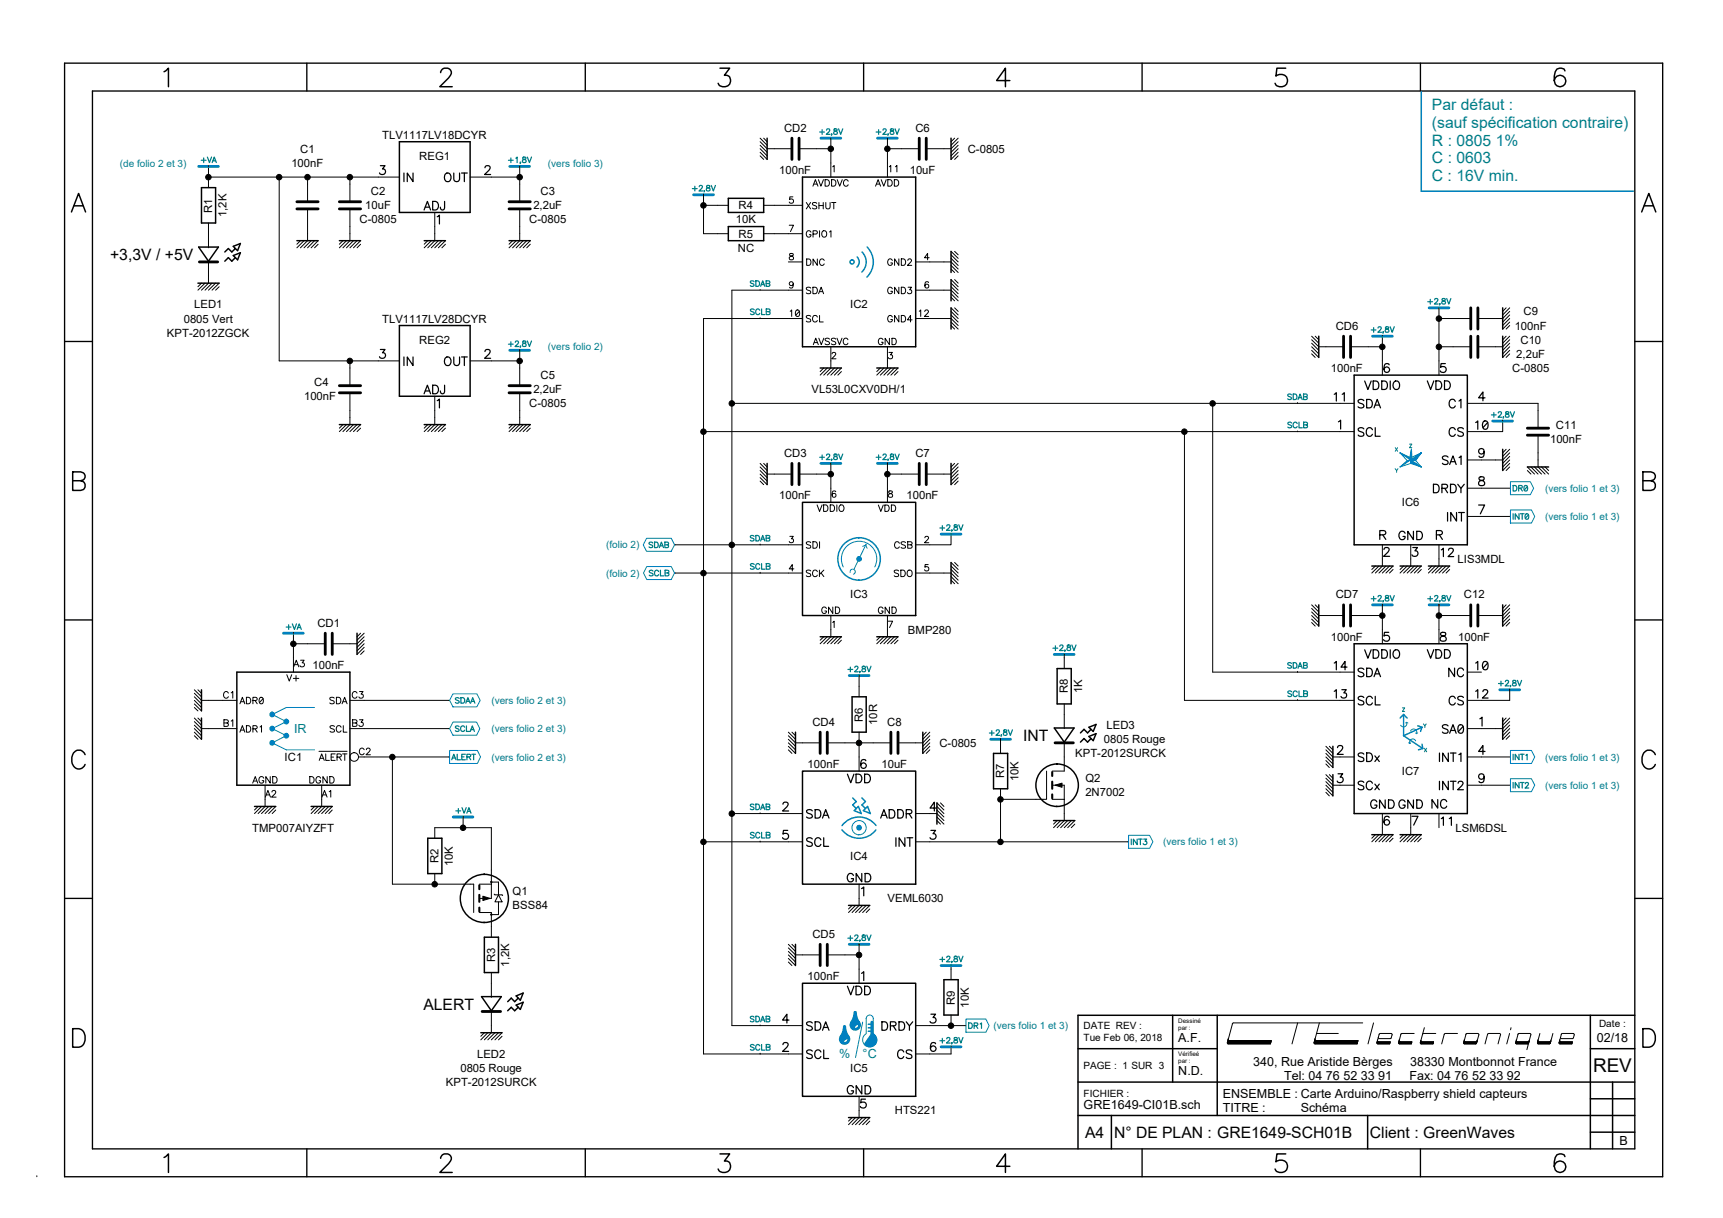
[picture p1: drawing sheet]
<svg xmlns="http://www.w3.org/2000/svg" width="297mm" height="210mm" viewBox="0 0 297 210" stroke-linecap="round" stroke-linejoin="round" font-family="sans-serif">
<defs><g id="words">
<text font-size="3.3" x="274.6" y="184.9">REV</text>
<g font-size="2.7" fill="#008080">
<text x="246.9" y="19">Par défaut :</text>
<text x="246.9" y="22">(sauf spécification contraire)</text>
<text x="246.9" y="25.1">R : 0805 1%</text>
<text x="246.9" y="28.1">C : 0603</text>
<text x="246.9" y="31.2">C : 16V min.</text>
</g>
<g font-size="2.7">
<text x="19" y="44.9">+3,3V / +5V</text>
<text x="176.4" y="127.8">INT</text>
<text x="73" y="174.1">ALERT</text>
<text x="187.1" y="196.2">A4</text>
<text x="192.1" y="196.1">N° DE PLAN : GRE1649-SCH01B</text>
<text x="236.2" y="196.1">Client : GreenWaves</text>
</g>
<g font-size="2.2" fill="#008080">
<text x="50.7" y="126.4">IR</text>
<text x="144.7" y="182.5">%</text>
<text x="148.7" y="182.5">°C</text>
</g>
<g font-size="2.2">
<text x="203.1" y="179.6">A.F.</text>
<text x="275.3" y="179.6">02/18</text>
<text x="203.1" y="185.4">N.D.</text>
<text x="216" y="183.7">340, Rue Aristide Bèrges</text>
<text x="243.1" y="183.7">38330 Montbonnot France</text>
<text x="186.8" y="191.2">GRE1649-CI01B.sch</text>
<text x="210.8" y="189.2">ENSEMBLE : Carte Arduino/Raspberry shield capteurs</text>
<text x="210.8" y="191.7">TITRE :</text>
<text x="221.4" y="186.1">Tel: 04 76 52 33 91</text>
<text x="224.2" y="191.7">Schéma</text>
<text x="243" y="186.1">Fax: 04 76 52 33 92</text>
<text x="279.2" y="197.4">B</text>
</g>
<g font-size="2">
<text x="65.9" y="23.9">TLV1117LV18DCYR</text>
<text x="135.2" y="22.7">CD2</text>
<text x="157.8" y="22.7">C6</text>
<text x="50.2" y="28.8">100nF</text>
<text x="51.8" y="26.3">C1</text>
<text x="72.3" y="27.6">REG1</text>
<text x="166.8" y="26.3">C-0805</text>
<text x="63.9" y="33.7">C2</text>
<text x="93.2" y="33.7">C3</text>
<text x="134.3" y="30">100nF</text>
<text x="156.8" y="30">10uF</text>
<text x="36.6" y="36.7" transform="rotate(-90 36.6 36.7)">R1</text>
<text x="39" y="37.4" transform="rotate(-90 39 37.4)">1,2K</text>
<text x="62" y="38.5">C-0805</text>
<text x="63" y="36.1">10uF</text>
<text x="91.2" y="38.5">C-0805</text>
<text x="91.9" y="36.1">2,2uF</text>
<text x="126.9" y="38.5">10K</text>
<text x="127.3" y="36.1">R4</text>
<text x="127.3" y="41">R5</text>
<text x="127.2" y="43.4">NC</text>
<text x="33.5" y="53.2">LED1</text>
<text x="146.6" y="53.2">IC2</text>
<text x="28.8" y="58">KPT-2012ZGCK</text>
<text x="31.7" y="55.6">0805 Vert</text>
<text x="65.9" y="55.6">TLV1117LV28DCYR</text>
<text x="72.3" y="59.3">REG2</text>
<text x="230.3" y="56.8">CD6</text>
<text x="261.1" y="56.8">100nF</text>
<text x="262.1" y="59.3">C10</text>
<text x="262.7" y="54.4">C9</text>
<text x="93.2" y="65.3">C5</text>
<text x="229.4" y="64.1">100nF</text>
<text x="260.7" y="64.1">C-0805</text>
<text x="261.4" y="61.7">2,2uF</text>
<text x="52.4" y="69">100nF</text>
<text x="54.2" y="66.6">C4</text>
<text x="91.2" y="70.2">C-0805</text>
<text x="91.9" y="67.8">2,2uF</text>
<text x="139.9" y="67.8">VL53L0CXV0DH/1</text>
<text x="267.2" y="76.3">100nF</text>
<text x="268.2" y="73.9">C11</text>
<text x="135.2" y="78.8">CD3</text>
<text x="157.8" y="78.8">C7</text>
<text x="134.3" y="86.1">100nF</text>
<text x="156.3" y="86.1">100nF</text>
<text x="241.7" y="87.3">IC6</text>
<text x="251.3" y="97.1">LIS3MDL</text>
<text x="146.6" y="103.2">IC3</text>
<text x="230.3" y="103.2">CD7</text>
<text x="252.4" y="103.2">C12</text>
<text x="54.7" y="108">CD1</text>
<text x="156.5" y="109.2">BMP280</text>
<text x="229.4" y="110.5">100nF</text>
<text x="251.4" y="110.5">100nF</text>
<text x="53.9" y="115.3">100nF</text>
<text x="184.1" y="119.6" transform="rotate(-90 184.1 119.6)">R8</text>
<text x="186.6" y="119.5" transform="rotate(-90 186.6 119.5)">1K</text>
<text x="140.1" y="125.1">CD4</text>
<text x="148.8" y="124.4" transform="rotate(-90 148.8 124.4)">R6</text>
<text x="151.2" y="125" transform="rotate(-90 151.2 125)">10R</text>
<text x="153" y="125.1">C8</text>
<text x="190.8" y="125.7">LED3</text>
<text x="49.1" y="131.2">IC1</text>
<text x="161.9" y="128.7">C-0805</text>
<text x="185.4" y="130.6">KPT-2012SURCK</text>
<text x="190.3" y="128.2">0805 Rouge</text>
<text x="139.2" y="132.4">100nF</text>
<text x="152" y="132.4">10uF</text>
<text x="173.1" y="134.2" transform="rotate(-90 173.1 134.2)">R7</text>
<text x="175.6" y="134.7" transform="rotate(-90 175.6 134.7)">10K</text>
<text x="187.1" y="134.8">Q2</text>
<text x="187.1" y="137.3">2N7002</text>
<text x="241.7" y="133.6">IC7</text>
<text x="43.5" y="143.4">TMP007AIYZFT</text>
<text x="250.9" y="143.4">LSM6DSL</text>
<text x="75.6" y="148.8" transform="rotate(-90 75.6 148.8)">R2</text>
<text x="78" y="149.3" transform="rotate(-90 78 149.3)">10K</text>
<text x="146.6" y="148.3">IC4</text>
<text x="88.4" y="154.4">Q1</text>
<text x="153" y="155.6">VEML6030</text>
<text x="88.4" y="156.8">BSS84</text>
<text x="140.1" y="161.7">CD5</text>
<text x="85.4" y="165.9" transform="rotate(-90 85.4 165.9)">R3</text>
<text x="87.8" y="166.7" transform="rotate(-90 87.8 166.7)">1,2K</text>
<text x="139.2" y="169">100nF</text>
<text x="164.6" y="173.2" transform="rotate(-90 164.6 173.2)">R9</text>
<text x="167" y="173.7" transform="rotate(-90 167 173.7)">10K</text>
<text x="79.4" y="184.8">0805 Rouge</text>
<text x="82.3" y="182.4">LED2</text>
<text x="146.6" y="184.8">IC5</text>
<text x="76.9" y="187.3">KPT-2012SURCK</text>
<text x="154.3" y="192.1">HTS221</text>
</g>
<g font-size="1.7" fill="#008080">
<text x="20.7" y="28.7">(de folio 2 et 3)</text>
<text x="94.5" y="28.7">(vers folio 3)</text>
<text x="94.5" y="60.4">(vers folio 2)</text>
<text x="266.4" y="89.7">(vers folio 1 et 3)</text>
<text x="266.4" y="84.8">(vers folio 1 et 3)</text>
<text x="104.5" y="94.5">(folio 2)</text>
<text x="104.5" y="99.4">(folio 2)</text>
<text x="84.7" y="121.4">(vers folio 2 et 3)</text>
<text x="84.7" y="131.1">(vers folio 2 et 3)</text>
<text x="84.7" y="126.2">(vers folio 2 et 3)</text>
<text x="266.4" y="131.1">(vers folio 1 et 3)</text>
<text x="266.4" y="136">(vers folio 1 et 3)</text>
<text x="200.5" y="145.7">(vers folio 1 et 3)</text>
<text x="171.3" y="177.4">(vers folio 1 et 3)</text>
</g>
<g font-size="1.7">
<text x="186.8" y="179.5">Tue Feb 06, 2018</text>
<text x="186.8" y="177.4">DATE REV :</text>
<text x="275.7" y="177.1">Date :</text>
<text x="186.8" y="184.3">PAGE : 1 SUR 3</text>
<text x="186.8" y="189.1">FICHIER :</text>
</g>
<g font-size="1.1">
<text x="203.1" y="176.3">Dessiné</text>
<text x="203.1" y="177.6">par :</text>
<text x="203.1" y="182.1">Vérifieé</text>
<text x="203.1" y="183.3">par :</text>
</g>
</g></defs>
<g fill="none" stroke="#000" stroke-width=".17">
<path d="M35.9 28.6v3.7M35.9 38.4v4.3M35.9 30.5h33M48.1 30.5v31.7h20.8M53 30.5v4.3M53 36v5.5l-1.2 1.2M60.3 30.5v4.3M60.3 36v5.5l-1.2 1.2M75 36.6v4.9l-1.3 1.2M81 30.5h8.6M89.6 28.6v6.2M89.6 36v5.5l-1.2 1.2"/>
<path d="M121.3 35.4h4.3M121.3 33.5v6.8h4.3M131 24.4l1.2 1.2h4.3M131 23.8l1.2 1.2M131 26.3l1.2 1.2M131 25.6l1.2 1.3M131 25l1.2 1.3M131 26.9l.7 .6M131.7 23.8l.5 .6M131.7 35.4h6.6M136.1 38.8h.7l-.5 1.1M136.7 33.9h-.5l-.1 .5a.39 .39 0 0 1 .6 0 .39 .39 0 0 1-.1 .6 .39 .39 0 0 1-.5-.2"/>
<path d="M137.8 25.6h5.4v4.9M139 34.9l.7 1.1M139.7 34.9l-.7 1.1M140.1 32.1l.5-1.1 .4 1.1M140.3 31.7h.5M140.8 35.1l-.1-.1a.48 .48 0 0 0-.6 .1l.1 .2 .6 .4v.2l-.3 .1-.4-.1M141.1 31l.4 1.1 .5-1.1M141.2 34.9v1.1M141.2 35.4h.7M141.3 39.8v1.1M141.8 39.9a.52 .52 0 0 1 .8 .3 .52 .52 0 0 1-.6 .7 .66 .66 0 0 1-.2-1zM141.9 34.9v1.1"/>
<path d="M142.2 31h.4a.59 .59 0 0 1 .4 .5 .59 .59 0 0 1-.4 .6h-.4zM142.4 34.9v.8a.37 .37 0 0 0 .3 .3 .37 .37 0 0 0 .4-.3v-.8M143 40l.3-.2v1.1M143.2 23.7v1.9M143.4 31h.3a.59 .59 0 0 1 .4 .5 .59 .59 0 0 1-.4 .6h-.3zM143.4 34.9h.7M143.6 28.8l.2-.3v1.1M143.7 34.9v1.1M144.3 31l.5 1.1 .4-1.1M146.2 31.2a.41 .41 0 0 0-.4-.2 .41 .41 0 0 0-.4 .4 .51 .51 0 0 0 .1 .5 .51 .51 0 0 0 .6 .2l.1-.3M150.9 32.1l.5-1.1 .4 1.1M151.1 31.7h.5"/>
<path d="M151.9 31l.5 1.1 .4-1.1M153 25.6h5.5M153 23.7v6.8M153.1 31h.3a.6 .6 0 0 1 .4 .5 .6 .6 0 0 1-.4 .6h-.3zM153.3 28.8l.3-.3v1.1M154.2 31h.4a.6 .6 0 0 1 .3 .5 .6 .6 0 0 1-.3 .6h-.4zM154.4 28.8l.2-.3v1.1M164.6 23.8l-.6 .6M165.2 26.9l-.6 .6M165.2 24.4l-1.2 1.2h-4.3M165.2 23.8l-1.2 1.2M165.2 26.3l-1.2 1.2"/>
<path d="M165.2 25.6l-1.2 1.3M165.2 25l-1.2 1.3M34.7 48.8l-.6 .6M35.3 48.8l-1.2 1.2M35.9 45.2v3.6l-1.2 1.2M36.6 48.8l-1.3 1.2M37.2 48.8l-1.3 1.2M37.8 48.8l-1.2 1.2M37.8 49.4l-.6 .6M51.8 41.5l-.6 .6M52.4 41.5l-1.2 1.2M53.6 41.5l-1.2 1.2"/>
<path d="M54.2 41.5l-1.2 1.2M54.8 41.5l-1.2 1.2M54.8 42.1l-.6 .6M59.1 41.5l-.6 .6M59.7 41.5l-1.2 1.2M60.9 41.5l-1.2 1.2M61.6 41.5l-1.3 1.2M62.2 41.5l-1.3 1.2M62.2 42.1l-.6 .6M73.7 41.5l-.6 .6M74.4 41.5l-1.3 1.2M75.6 41.5l-1.2 1.2"/>
<path d="M76.2 41.5l-1.2 1.2M76.8 41.5l-1.2 1.2M76.8 42.1l-.6 .6M88.4 41.5l-.6 .6M89 41.5l-1.2 1.2M90.2 41.5l-1.2 1.2M90.8 41.5l-1.2 1.2M91.4 42.1l-.6 .6M91.4 41.5l-1.2 1.2M131 49.9v.1M131 54.8v.1M131.7 40.3h6.6"/>
<path d="M135.9 45.2h2.4M136.2 43.7v.4l.6 .2v.4l-.6 .1-.1-.4 .1-.1a.45 .45 0 0 0 .5-.6zM136.2 53.7l.3-.3v1.2M136.8 48.9a.35 .35 0 0 1-.5 .3 .35 .35 0 0 1-.2-.5 .35 .35 0 0 1 .6 0l.1 .2a.54 .54 0 0 1-.5 .8l-.2-.2M137.3 53.5a.34 .34 0 0 1 .5 .2l.1 .2a.46 .46 0 0 1-.5 .7 .7 .7 0 0 1-.1-1.1zM137.8 53.7l-.6 .6M138.3 50h-12.1v126.8h12.1M138.3 54.9h-17v126.8h17M139.1 44.6h.3a.58 .58 0 0 1 .4 .6 .58 .58 0 0 1-.4 .5h-.3zM139.8 49.7l-.1-.1a.49 .49 0 0 0-.7 .1l.1 .2 .6 .3 .1 .1v.2l-.3 .1-.5-.1M139.8 54.5l-.1-.1a.49 .49 0 0 0-.7 .2l.1 .2 .6 .2 .1 .2v.2l-.3 .1-.5-.1M139.8 40l-.1-.1a.53 .53 0 0 0-.7 .2 .53 .53 0 0 0 .2 .7l.3 .1 .2-.2 .1-.2h-.3"/>
<path d="M140.1 49.5h.4a.59 .59 0 0 1 .4 .6 .59 .59 0 0 1-.4 .5h-.4zM140.2 40.4l.6-.1 .1-.2-.1-.3h-.6v1.1M140.2 59.4l.4-1.1 .5 1.1M140.4 59.1h.5M140.9 44.6v1.1l-.7-1.1v1.1M140.9 54.7a.42 .42 0 0 0-.5-.3 .42 .42 0 0 0-.3 .4 .51 .51 0 0 0 .1 .5 .51 .51 0 0 0 .5 .2l.2-.2M141.1 50.6l.5-1.1 .4 1.1M141.2 58.3l.4 1.1 .4-1.1M141.3 54.4v1.1h.6M141.3 50.3h.5M142.1 44.9a.46 .46 0 0 0-.6-.2 .46 .46 0 0 0-.2 .6l.2 .4 .2 .1 .4-.3M143 58.5l-.3-.2-.4 .1-.1 .1 .1 .2a.68 .68 0 0 1 .7 .6l-.5 .1-.3-.1"/>
<path d="M143.2 59.8v3.6l-1.2 1.3M144.1 58.5l-.3-.2-.4 .1-.1 .1 .1 .2a.68 .68 0 0 1 .7 .6l-.5 .1-.3-.1M144.3 58.3l.4 1.1 .5-1.1M146.2 58.6a.41 .41 0 0 0-.5-.3 .41 .41 0 0 0-.3 .4 .51 .51 0 0 0 .1 .6 .51 .51 0 0 0 .5 .1l.2-.2M152.2 58.6v-.1a.53 .53 0 0 0-.8 .1 .53 .53 0 0 0 .2 .8h.4l.2-.1v-.3h-.2M153 59.8v3.6l-1.2 1.3M153.3 58.3v1.1l-.7-1.1v1.1M153.8 58.3h.3a.58 .58 0 0 1 .4 .6 .58 .58 0 0 1-.4 .5h-.3zM153.8 49.8a.41 .41 0 0 0-.4-.3 .41 .41 0 0 0-.4 .5 .45 .45 0 0 0 .2 .6 .45 .45 0 0 0 .6-.2v-.2h-.2M153.8 44.9a.41 .41 0 0 0-.4-.3 .41 .41 0 0 0-.4 .5 .45 .45 0 0 0 .2 .6 .45 .45 0 0 0 .6-.2v-.2h-.2M153.8 54.7a.41 .41 0 0 0-.4-.3 .41 .41 0 0 0-.4 .4 .45 .45 0 0 0 .2 .7 .45 .45 0 0 0 .6-.2v-.2h-.2M155 49.5v1.1l-.8-1.1v1.1"/>
<path d="M155 44.6v1.1l-.8-1.1v1.1M155 54.4v1.1l-.8-1.1v1.1M155.4 49.5a.61 .61 0 0 1 .7 .3 .61 .61 0 0 1-.2 .8h-.5zM155.4 44.6a.61 .61 0 0 1 .7 .4 .61 .61 0 0 1-.2 .7h-.5zM155.4 54.4a.61 .61 0 0 1 .7 .3 .61 .61 0 0 1-.2 .8h-.5zM156.5 44.9l.1-.2 .3-.1 .2 .4-.7 .7h.8M156.5 49.5h.6l-.3 .5a.37 .37 0 0 1 .4 .3 .37 .37 0 0 1-.3 .4 .37 .37 0 0 1-.5-.3M157.2 55.1h-.8l.6-.7v1.1M157.9 50h6.1l1.2 1.3M157.9 45.2h6.1l1.2 1.2M157.9 54.9h6.1l1.2 1.2M158.5 53.7l.2-.3v1.2"/>
<path d="M159.4 53.7l.1-.2 .4-.1 .2 .4-.7 .8h.7M160.1 48.7l-.3-.1a.59 .59 0 0 0-.4 .5 .59 .59 0 0 0 .4 .6 .34 .34 0 0 0 .3-.4 .34 .34 0 0 0-.3-.3 .34 .34 0 0 0-.4 .3M160.2 44.4h-.8l.5-.7v1.1M164 45.8l1.2 1.2M164 50.6l1.2 1.3M164 51.3l.6 .6M164 48.2l1.2 1.2M164 48.8l1.2 1.2M164 49.4l1.2 1.2M164 46.4l.6 .6M164 43.3l1.2 1.2M164 43.9l1.2 1.3"/>
<path d="M164 44.5l1.2 1.3M164 55.5l1.2 1.2M164 56.1l.6 .6M164 53.1l1.2 1.2M164 53.7l1.2 1.2M164 54.3l1.2 1.2M164.6 48.2l.6 .6M164.6 43.3l.6 .6M164.6 53.1l.6 .6M226.1 58.6l1.3 1.2h4.2M226.1 58l1.3 1.2M226.1 59.8l1.3 1.2"/>
<path d="M226.1 59.2l1.3 1.2M226.7 58l.7 .6M232.8 59.8h5.5M238.3 57.8v6.9M248.1 54.9h5.5M248.1 59.8v4.9M248.1 53v6.8M248.1 59.8h5.5M259.7 58l-.6 .6M259.7 53.1l-.6 .6M260.3 58.6l-1.2 1.2h-4.3M260.3 53.7l-1.2 1.2h-4.3"/>
<path d="M260.3 58l-1.2 1.2M260.3 59.8l-1.2 1.2M260.3 59.2l-1.2 1.2M260.3 54.9l-1.2 1.2M260.3 54.3l-1.2 1.2M260.3 53.1l-1.2 1.2M260.3 55.5l-1.2 1.2M260.3 56.1l-.6 .6M59.1 73.2l-.6 .6M59.7 73.2l-1.2 1.2M60.3 62.2v4.3M60.3 67.7v5.5l-1.2 1.2"/>
<path d="M60.9 73.2l-1.2 1.2M61.6 73.2l-1.3 1.2M62.2 73.2l-1.3 1.2M62.2 73.8l-.6 .6M73.7 73.2l-.6 .6M74.4 73.2l-1.3 1.2M75 68.3v4.9l-1.3 1.2M75.6 73.2l-1.2 1.2M76.2 73.2l-1.2 1.2M76.8 73.2l-1.2 1.2M76.8 73.8l-.6 .6M81 62.2h8.6"/>
<path d="M88.4 73.2l-.6 .6M89 73.2l-1.2 1.2M89.6 60.3v6.2M89.6 67.7v5.5l-1.2 1.2M90.2 73.2l-1.2 1.2M90.8 73.2l-1.2 1.2M91.4 73.2l-1.2 1.2M91.4 73.8l-.6 .6M121.3 74.4h112.1M131 79.9l1.2 1.2M131.7 79.9l.5 .6M142 63.4l-.6 .7"/>
<path d="M142.6 63.4l-1.2 1.3M143.2 79.8v6.8M143.4 61l.2-.2h.3l.2 .3-.7 .8h.7M143.8 63.4l-1.2 1.3M144.4 63.4l-1.2 1.3M145.1 63.4l-1.3 1.3M145.1 64.1l-.7 .6M151.8 63.4l-.6 .7M152.4 63.4l-1.2 1.3M153 79.8v6.8M153.2 60.8h.6l-.3 .4a.37 .37 0 0 1 .4 .3 .37 .37 0 0 1-.3 .4 .37 .37 0 0 1-.5-.3M153.6 63.4l-1.2 1.3"/>
<path d="M154.2 63.4l-1.2 1.3M154.8 63.4l-1.2 1.3M154.8 64.1l-.6 .6M164.6 79.9l-.6 .6M165.2 79.9l-1.2 1.2M204.2 74.4v46.3h19.5M209.1 69.5v46.4h24.3M223.7 69.4v.1M223.7 74.3v.1M226.1 61l.6 .6M226.1 60.4l1.3 1.2M233.4 69.5h-107.2"/>
<path d="M253 69.5h12.2v4.3M259.1 72.5v1.9h-6.1M259.7 77.5l-.6 .6M260.3 78.1l-1.2 1.2h-6.1M260.3 77.5l-1.2 1.2M260.3 79.9l-1.2 1.2M260.3 79.3l-1.2 1.2M260.3 78.7l-1.2 1.2M260.3 60.4l-1.2 1.2M260.3 61l-.6 .6M265.2 75v5.5l1.2 1.2M116.3 98.8h22"/>
<path d="M116.3 93.9h22M131 93.8v.1M131 98.7v.1M131 80.5l1.2 1.2h4.3M131 82.3l1.2 1.3M131 81.7l1.2 1.2M131 81.1l1.2 1.2M131 82.9l.7 .7M136.2 92.5h.6l-.4 .4a.37 .37 0 0 1 .4 .3 .37 .37 0 0 1-.3 .4 .37 .37 0 0 1-.4-.2M136.9 98.1h-.8l.5-.8v1.1M139.8 98.4l-.1-.1a.49 .49 0 0 0-.7 .2l.1 .2 .6 .2 .1 .2v.2l-.3 .1-.5-.1M139.8 93.5l-.1-.1a.49 .49 0 0 0-.7 .2l.1 .2 .6 .2 .1 .2v.2l-.3 .1-.5-.1"/>
<path d="M140.1 93.4h.4a.59 .59 0 0 1 .4 .6 .59 .59 0 0 1-.4 .5h-.4zM140.9 87l.4 1.2 .4-1.2M140.9 98.6a.42 .42 0 0 0-.5-.3 .42 .42 0 0 0-.3 .4 .51 .51 0 0 0 .1 .5 .51 .51 0 0 0 .5 .2l.2-.2M141.3 98.3v1.1M141.3 93.4v1.1M141.5 98.8l.5 .6M142 87h.4a.61 .61 0 0 1 .3 .6 .61 .61 0 0 1-.3 .6h-.4zM142 98.3l-.7 .7M143.1 87h.4a.61 .61 0 0 1 .4 .6 .61 .61 0 0 1-.4 .6h-.4zM143.2 81.7h-5.4M144.1 84.8l-.3-.2a.59 .59 0 0 0-.4 .6 .59 .59 0 0 0 .4 .5 .34 .34 0 0 0 .3-.3 .34 .34 0 0 0-.3-.4 .34 .34 0 0 0-.4 .4M144.3 87v1.2"/>
<path d="M144.8 87.1a.53 .53 0 0 1 .7 .5 .53 .53 0 0 1-.7 .5l-.2-.4zM151.4 87.1l.4 1.1 .5-1.1M152.5 87.1h.4a.58 .58 0 0 1 .4 .5 .58 .58 0 0 1-.4 .6h-.4zM153 81.7h5.5M153.2 84.7v.3l.6 .3v.3l-.6 .1-.1-.3 .1-.2a.45 .45 0 0 0 .6-.5zM153.7 87.1h.3a.58 .58 0 0 1 .4 .5 .58 .58 0 0 1-.4 .6h-.3zM154.9 98.4l-.1-.1a.49 .49 0 0 0-.7 .2l.2 .2 .5 .2 .1 .2v.2l-.3 .1-.4-.1M155 93.7a.42 .42 0 0 0-.4-.3 .42 .42 0 0 0-.4 .4 .51 .51 0 0 0 .1 .6 .51 .51 0 0 0 .6 .1l.1-.2M155.3 98.3h.4a.59 .59 0 0 1 .4 .5 .59 .59 0 0 1-.4 .6h-.4zM156.1 93.5l-.1-.1a.49 .49 0 0 0-.7 .2l.1 .2 .6 .2 .1 .2v.2l-.3 .1-.5-.1M156.5 93.4h.5l.2 .2v.2l-.2 .1 .2 .3-.1 .3h-.6zM156.5 93.9h.5"/>
<path d="M156.5 98.4l.1-.1a.55 .55 0 0 1 .7 .5 .55 .55 0 0 1-.6 .6 .66 .66 0 0 1-.2-1zM157.9 98.8h6.1l1.2 1.2M159.4 92.7l.2-.2h.3l.2 .3-.7 .8h.7M160 97.3h-.5l-.1 .5a.39 .39 0 0 1 .6 0 .39 .39 0 0 1-.1 .6 .39 .39 0 0 1-.5-.2M164 92v1.9h-6.1M164 99.4l1.2 1.2M164 97l1.2 1.2M164 97.6l1.2 1.2M164 98.2l1.2 1.2M164.6 97l.6 .6M165.2 82.9l-.6 .7M165.2 80.5l-1.2 1.2h-4.3"/>
<path d="M165.2 82.3l-1.2 1.3M165.2 81.7l-1.2 1.2M165.2 81.1l-1.2 1.2M237.1 97.6l-.6 .6M237.7 97.6l-1.2 1.2M238.3 93.9v3.7l-1.2 1.2M238.9 97.6l-1.2 1.2M239.5 97.6l-1.2 1.2M240.2 97.6l-1.3 1.2M240.2 98.2l-.7 .6M242 97.6l-.6 .6M242.6 97.6l-1.2 1.2"/>
<path d="M243.2 93.9v3.7l-1.2 1.2M243.8 97.6l-1.2 1.2M244.4 97.6l-1.2 1.2M245 98.2l-.6 .6M245 97.6l-1.2 1.2M246.9 97.6l-.6 .6M247.5 97.6l-1.2 1.2M248.1 93.9v3.7l-1.2 1.2M248.7 97.6l-1.2 1.2M249.3 97.6l-1.2 1.2M249.9 97.6l-1.2 1.2M249.9 98.2l-.6 .6"/>
<path d="M253 89h7.4M253 84.2h7.4M260.3 80.5l-.6 .6M263.3 80.5l1.2 1.2M263.3 81.1l.6 .6M263.9 80.5l1.3 1.2M264.5 80.5l1.2 1.2M265.7 80.5l1.3 1.2M266.4 80.5l.6 .6M33.5 118.9l1.2 1.2M33.5 119.5l1.2 1.2h6.1M34.1 118.9l.6 .6"/>
<path d="M39.4 119.5a.43 .43 0 0 0-.5-.3 .43 .43 0 0 0-.4 .5 .51 .51 0 0 0 .2 .5 .51 .51 0 0 0 .5 .1l.2-.2M39.9 119.5l.2-.3v1.2M49.4 116.3l.5 1.1 .4-1.1M50.6 117h.9M50.6 109v6.9M50.6 111h5.5M50.6 115l.5-1.2 .4 1.2M50.8 114.6h.6M51 116.5v.9M51.8 113.8h.6l-.3 .5a.39 .39 0 0 1 .4 .3 .39 .39 0 0 1-.4 .4 .39 .39 0 0 1-.4-.2M61.6 119.5a.43 .43 0 0 0-.5-.3 .43 .43 0 0 0-.4 .5 .51 .51 0 0 0 .1 .5 .51 .51 0 0 0 .6 .1l.2-.2M62 119.2h.6l-.3 .5a.39 .39 0 0 1 .3 .3 .39 .39 0 0 1-.3 .4 .39 .39 0 0 1-.4-.3"/>
<path d="M62.2 109.2l-.6 .6M62.8 112.2l-.6 .6M62.8 109.8l-1.2 1.2h-4.3M62.8 109.2l-1.2 1.2M62.8 111.6l-1.2 1.2M62.8 111l-1.2 1.2M62.8 110.4l-1.2 1.2M142 109.8l-.6 .6M142.5 104.9l-.1-.1a.53 .53 0 0 0-.7 .2 .53 .53 0 0 0 .2 .7l.3 .1 .2-.2 .1-.3h-.3M142.6 109.8l-1.2 1.2M143.2 106.1v3.7l-1.2 1.2M143.6 107.3l.2-.2v1.1"/>
<path d="M143.6 104.7v1.1l-.8-1.1v1.1M143.8 109.8l-1.2 1.2M144 104.7h.4a.58 .58 0 0 1 .4 .5 .58 .58 0 0 1-.4 .6h-.4zM144.4 109.8l-1.2 1.2M145.1 109.8l-1.3 1.2M145.1 110.4l-.7 .6M148.1 116.4v3.7M151.8 109.8l-.6 .6M152.2 104.9v-.1a.53 .53 0 0 0-.8 .2 .53 .53 0 0 0 .2 .7l.4 .1 .2-.2v-.3h-.2M152.4 109.8l-1.2 1.2M153 106.1v3.7l-1.2 1.2M153.1 107.1h.8l-.5 1.1"/>
<path d="M153.3 104.7v1.1l-.7-1.1v1.1M153.6 109.8l-1.2 1.2M153.8 104.7h.3a.58 .58 0 0 1 .4 .5 .58 .58 0 0 1-.4 .6h-.3zM154.2 109.8l-1.2 1.2M154.8 109.8l-1.2 1.2M154.8 110.4l-.6 .6M164 100l.6 .6M183.5 112.7v2.6M223.7 115.7v.2M226.1 104.9l1.3 1.2h4.2M226.1 106.1l1.3 1.2M226.1 105.5l1.3 1.2"/>
<path d="M226.1 107.3l.6 .6M226.1 104.3l1.3 1.2M226.1 106.7l1.3 1.2M226.7 104.3l.7 .6M232.8 106.1h5.5M238.3 104.2v6.8M248.1 104.2v6.8M248.1 106.1h5.5M253 115.9h2.4M259.7 104.3l-.6 .6M260.3 104.9l-1.2 1.2h-4.3M260.3 106.1l-1.2 1.2"/>
<path d="M260.3 105.5l-1.2 1.2M260.3 118.8v1.9h-7.3M260.3 104.3l-1.2 1.2M260.3 106.7l-1.2 1.2M260.3 107.3l-.6 .6M33.5 121.4l1.2 1.2M33.5 122l.6 .6M33.5 124.4l1.2 1.2h6.1M33.5 123.8l1.2 1.2M33.5 126.2l1.2 1.3M33.5 125.6l1.2 1.2M33.5 125l1.2 1.2"/>
<path d="M33.5 120.7l1.2 1.3M33.5 120.1l1.2 1.3M33.5 126.8l.6 .7M34.1 123.8l.6 .6M38.6 124.1h.5l.3 .2-.1 .3h-.2l.3 .2-.1 .4h-.7zM38.6 124.6h.5M39.9 124.3l.2-.2v1.1M41.4 126.2l.4-1.1 .4 1.1M41.4 121.3l.4-1.1 .4 1.1M41.5 121h.6M41.5 125.9h.6M42.5 125.1a.61 .61 0 0 1 .7 .3 .61 .61 0 0 1-.2 .8h-.5z"/>
<path d="M42.5 120.2a.61 .61 0 0 1 .7 .3 .61 .61 0 0 1-.2 .8h-.5zM43.6 135l.4-1.1 .4 1.1M43.6 125.7l.6-.1 .1-.3-.2-.2h-.5v1.1M43.6 120.8l.6-.1 .1-.3-.2-.2h-.5v1.1M43.7 134.6h.6M44 125.7l.3 .5M44 120.8l.3 .5M44.5 139l-.6 .6M44.8 120.3a.34 .34 0 0 1 .6 .1v.3a.46 .46 0 0 1-.4 .6 .7 .7 0 0 1-.2-1zM44.8 125.3l.3-.2v1.1M45.1 139l-1.2 1.3M45.4 120.4l-.7 .7"/>
<path d="M45.5 134.2l-.1-.2a.54 .54 0 0 0-.8 .2 .54 .54 0 0 0 .3 .8h.3l.2-.1 .1-.3h-.3M45.7 135.4v3.6l-1.2 1.3M45.7 137.4l.5-1.1 .4 1.1M45.9 137h.6M46.3 139l-1.2 1.3M46.6 133.9v1.1l-.8-1.1v1.1M46.9 136.6l.1-.3h.3l.2 .1v.2l-.7 .8h.8M46.9 139l-1.2 1.3M47 133.9h.4a.6 .6 0 0 1 .4 .5 .6 .6 0 0 1-.4 .6h-.4zM47.5 139l-1.2 1.3M47.5 139.6l-.6 .7M53.4 133.9h.4a.61 .61 0 0 1 .4 .5 .61 .61 0 0 1-.4 .6h-.4z"/>
<path d="M54.2 139l-.6 .6M54.8 139l-1.2 1.3M55 129.5h4.8M55 131.1l.5-1.1 .4 1.1M55.2 130.7h.5M55.3 134.2a.41 .41 0 0 0-.5-.3 .41 .41 0 0 0-.3 .4v.3a.4 .4 0 0 0 .4 .4 .4 .4 0 0 0 .4-.4h-.3M55.5 135.4v3.6l-1.3 1.3M55.5 137.4l.4-1.1 .5 1.1M55.7 137h.5M56.1 139l-1.3 1.3M56.2 130v1.1h.6M56.4 133.9v1.1l-.7-1.1v1.1"/>
<path d="M56.7 139l-1.2 1.3M56.7 136.5l.3-.2v1.1M56.9 133.9h.3a.61 .61 0 0 1 .4 .5 .61 .61 0 0 1-.4 .6h-.3zM57.1 130.5h.4M57.3 139l-1.2 1.3M57.3 139.6l-.6 .7M57.6 120.4l-.1-.1a.49 .49 0 0 0-.7 .1l.2 .2 .5 .2 .1 .2v.2l-.3 .1-.4-.1M57.7 125.3l-.1-.2a.49 .49 0 0 0-.7 .2l.1 .2 .6 .2 .1 .2v.2l-.3 .1-.5-.1M57.8 130h-.7v1.1h.7M58 120.2h.4a.59 .59 0 0 1 .4 .6 .59 .59 0 0 1-.4 .5h-.4zM58.1 130.5h.6l.1-.4-.7-.1v1.1M58.5 130.5l.3 .6"/>
<path d="M58.8 125.4a.42 .42 0 0 0-.5-.3 .42 .42 0 0 0-.3 .4 .51 .51 0 0 0 .1 .6 .51 .51 0 0 0 .5 .1l.2-.2M59 121.3l.4-1.1 .4 1.1M59.1 130h.7M59.1 121h.6M59.2 125.1v1.1h.6M59.4 130v1.1M60.3 125.6h17.2M60.3 120.7h17.2M60.8 124.1h.5l.3 .2-.2 .3h-.1l.3 .2-.2 .4h-.6zM60.8 124.6h.5M61.8 130.5h15.7M62 124.1h.6l-.3 .4a.39 .39 0 0 1 .3 .4 .39 .39 0 0 1-.3 .4 .39 .39 0 0 1-.4-.3"/>
<path d="M62.8 129.3a.43 .43 0 0 0-.5-.3 .43 .43 0 0 0-.3 .4 .51 .51 0 0 0 .1 .6 .51 .51 0 0 0 .5 .1l.2-.2M63.2 129.3l.1-.3h.3l.2 .3-.7 .8h.8M67.6 130.5v21.9h14.1v4.9M135.9 126.8l1.2 1.3h4.3M135.9 126.2l1.2 1.3M135.9 128.7l1.2 1.2M135.9 128.1l1.2 1.2M135.9 127.5l1.2 1.2M135.9 129.3l.6 .6M136.5 126.2l.6 .6M148.1 126.2v6.7M153.6 128.1h-11"/>
<path d="M159.7 126.2l-.6 .6M160.3 129.3l-.6 .6M160.3 126.8l-1.2 1.3h-4.3M160.3 126.2l-1.2 1.3M160.3 128.7l-1.2 1.2M160.3 128.1l-1.2 1.2M160.3 127.5l-1.2 1.2M161.5 139l1.2 1.3M161.5 139.6l1.2 1.3M161.5 138.4l1.2 1.2M162.1 138.4l.6 .6M172.5 127.3v2.6"/>
<path d="M172.5 136v9.1M180.4 132.9v4.9h-7.9M181.4 137.8h2.1M181.4 135.4h2.1v6.1l-1.3 1.2M183.5 128.1v4.8h-2.1M183.5 121.4v4.2M223.7 120.6v.1h9.7M228.6 131.7l.6 .6M228.6 136.6l.6 .6M228.6 129.3l1.2 1.2h3.6M228.6 128.7l1.2 1.2M228.6 131.1l1.2 1.2"/>
<path d="M228.6 130.5l1.2 1.2M228.6 129.9l1.2 1.2M228.6 134.2l1.2 1.2h3.6M228.6 133.5l1.2 1.3M228.6 136l1.2 1.2M228.6 135.4l1.2 1.2M228.6 134.8l1.2 1.2M229.2 128.7l.6 .6M229.2 133.5l.6 .7M253 130.5h7.4M253 135.4h7.4M259.7 123.8l-.6 .6"/>
<path d="M260.3 124.4l-1.2 1.2h-6.1M260.3 123.8l-1.2 1.2M260.3 126.2l-1.2 1.3M260.3 125.6l-1.2 1.2M260.3 125l-1.2 1.2M260.3 126.8l-.6 .7M75 144.5v-1.8h9.7v12.2h-2.1M75 150.6v1.8M79.8 140.7v2M82.6 152.4h2.1M82.6 157.3h2.1v4.3M84.7 152.1h1.2v2.2"/>
<path d="M85.2 154.1l.1 .2h1.3l.1 .1M85.9 155.5v2.2h-1.2M85.9 154.3l.7 1.2h-1.3zM126.2 140.3h12.1M131 140.1v.2M131 145v.1M138.3 145.1h-17M146.9 156.1l-.6 .6M147.5 156.1l-1.2 1.2M148.1 152.4v3.7l-1.2 1.2M148.7 156.1l-1.2 1.2M149.3 156.1l-1.2 1.2"/>
<path d="M149.9 156.1l-1.2 1.2M149.9 156.7l-.6 .6M157.9 140.3h3.6l1.2 1.2M161.5 140.9l1.2 1.2M161.5 141.5l.6 .6M182.2 141.5l-.6 .6M182.9 141.5l-1.3 1.2M184.1 141.5l-1.2 1.2M184.7 141.5l-1.2 1.2M185.3 141.5l-1.2 1.2M185.3 142.1l-.6 .6M194.6 145.1h-36.7"/>
<path d="M237.1 143.9l-.6 .6M237.7 143.9l-1.2 1.2M238.3 140.3v3.6l-1.2 1.2M238.9 143.9l-1.2 1.2M239.5 143.9l-1.2 1.2M240.2 143.9l-1.3 1.2M240.2 144.5l-.7 .6M242 143.9l-.6 .6M242.6 143.9l-1.2 1.2M243.2 140.3v3.6l-1.2 1.2M243.8 143.9l-1.2 1.2M244.4 143.9l-1.2 1.2"/>
<path d="M245 143.9l-1.2 1.2M245 144.5l-.6 .6M248.1 140.3v2.4M83.5 178l-.6 .7M84.1 178l-1.2 1.3M84.7 167.7v4.2M84.7 174.4v3.6l-1.2 1.3M85.3 178l-1.2 1.3M85.9 178l-1.2 1.3M86.6 178.7l-.7 .6M86.6 178l-1.3 1.3M131 176.7v.1"/>
<path d="M135.9 163.4l1.2 1.2h4.3M135.9 162.8l1.2 1.2M135.9 165.2l1.2 1.3M135.9 164.6l1.2 1.2M135.9 164l1.2 1.2M135.9 165.8l.6 .7M136.5 162.8l.6 .6M142.6 164.6h5.5M148.1 162.7v6.8M157.9 176.8h8.6M164 166.3v2.6M164 175v1.8"/>
<path d="M211.6 179.8h7.5M211.6 179.9h7.4M211.6 179.7h7.5M211.6 179.6h7.5M211.6 179.5h7.5M211.7 179.5h7.4M211.7 179.9h7.3M211.7 179.4h.1M211.7 179.4h7.5M211.7 179.3h.1M211.7 179.2h.1M211.7 179.2l.2 .2"/>
<path d="M211.9 179.4h7.3l-.2 .6h-7.2M212.5 176.5l-.9 3.2h7.5M212.6 176.3l-.2 .2M212.6 176.3h22.3M219.1 179.8h-7.5l.2 .2M223.7 176.3l-1 3.7M226.6 179.9h7.4M226.6 179.6h7.4M226.6 179.7h7.4M226.6 179.6h7.5M226.6 179.5h7.5M226.6 179.4h7.5"/>
<path d="M226.7 179.3h.1M226.7 179.4h.1M226.7 179.2l.2 .2M226.7 179.2h.1M226.9 179.4h7.2l-.1 .6h-7.3M227 178.2h3.7M227.5 176.3l-1 3.4h7.5M234 179.8h-7.5l.2 .2M234 179.8h-7.5M234.1 179.5h-7.5M236.8 176.3l-1 3.7M237.4 179.8h2.2"/>
<path d="M237.4 179.9h2.2M237.4 179.6h2.2M237.4 179.7h2.2M237.4 179.6h2.3l-.1 .4h-2l-.2-.2h2.2M237.4 179.6h.2M237.4 179.5h.1M237.5 179.4h.1M237.5 179.9h2.1M237.5 179.4l.1 .2M237.6 178.8l.2 .3M237.8 178.3l.1-.1h1.9l.2 .2M237.8 178.3l-.4 1.4h2.2"/>
<path d="M237.8 179.1h1.9M240 178.4l-.2 .5-.2 .2M241.1 179.8l.2 .2M241.1 179.9h2.2M241.1 179.8h2.3M241.2 179.6h2.2M241.2 179.7h2.2M241.2 179.6h2.2l-.1 .4h-2M241.2 179.9h2.1M241.2 179.5h.1M241.2 179.6h.1M241.2 179.4h.1"/>
<path d="M241.2 179.4l.2 .2M241.5 178.3l-.4 1.4h2.3M241.7 178.2l-.2 .1M241.7 178.2h2.1M244.9 179.9h2.2M244.9 179.7h2.2M244.9 179.6h.2M244.9 179.6h2.2M244.9 179.5h.1M244.9 179.6h.1M244.9 179.4h.1M245 179.4l.1 .2h2l-.1 .4h-2"/>
<path d="M245.6 177.2l-.7 2.5M247.1 179.8h-2.2l.1 .2M247.1 179.8h-2.2M247.5 178.2h-2.1l-.2 .1M249 178.3l-.5 1.7M251.3 178.2h-2.1l-.2 .1M252.3 179.8h2.3M252.3 179.7h2.3M252.4 179.6h2.2M252.4 179.9h2.1M252.4 179.5h.1M252.4 179.6h.1"/>
<path d="M252.4 179.4l.2 .2M252.4 179.4h.1M252.7 178.3l-.4 1.4h2.3M252.9 178.2l-.2 .1M252.9 178.2h1.9l.1 .2M254.6 179.8h-2.3l.2 .2h1.9l.2-.2-2.3 .1M254.6 179.6h.1M254.6 179.5l-.2 .1M254.6 179.5h.1M254.7 179.5h.1M255 178.4l-.4 1.4M256.5 178.3l-.5 1.7"/>
<path d="M256.6 178.2l-.1 .1M256.6 178.2h1.9l.2 .2M258.7 178.4l-.4 1.6M260.2 178.2l-.4 1.8M260.5 177.2l-.1 .3M261.3 179.7h2.3M261.3 179.9h2.2M261.3 179.6h2.3M261.4 179.5h.1M261.4 179.6h.1M261.4 179.9h2M261.4 179.4l.2 .2"/>
<path d="M261.4 179.4h.1M261.7 178.3l.2-.1h1.8l.2 .2M261.7 178.3l-.4 1.4h2.3M263.5 179.8h-2.2l.2 .2h1.9l.1-.2-2.2 .1M263.5 179.8h-2.2M263.6 179.6h.1M263.6 179.5h.1M263.6 179.5l-.2 .1M263.9 178.4l-.7 2.6M265.1 179.9l2.2-.1-.2 .2M265.1 179.6h2.2M265.1 179.7h2.2"/>
<path d="M265.1 179.6h.1M265.1 179.9h2.1M265.1 179.5h.1M265.1 179.4h.1M265.1 179.4l.2 .2M265.5 178.2l-.5 1.5h2.3M267.3 179.6h.1M267.3 179.8h-2.3l.2 .2h1.9M267.3 179.5h.1M267.4 179.5h.1M267.4 179.5l-.2 .1M267.7 178.2l-.4 1.6h-2.3"/>
<path d="M268.8 179.8l.1 .2M268.8 179.8h2.2M268.8 179.9h2.2M268.8 179.7h2.2M268.8 179.6h2.3M268.8 179.6h2.3l-.1 .4h-2M268.8 179.5h.1M268.8 179.6h.1M268.9 179.5h.1M268.9 179.9h2.1M268.9 179.4h.1M268.9 179.4l.1 .2"/>
<path d="M269 178.8l.2 .3M269.2 178.3l-.4 1.4h2.2M271.2 178.2l.2 .2M271.2 178.2h-1.9l-.1 .1M271.2 178.9l-.1 .2h-1.9M271.4 178.4l-.1 .5M131 181.6v.1M146.9 192.7l-.6 .6M147.5 192.7l-1.2 1.2M148.1 189v3.7l-1.2 1.2M148.7 192.7l-1.2 1.2M149.3 192.7l-1.2 1.2"/>
<path d="M149.9 192.7l-1.2 1.2M149.9 193.3l-.6 .6M164 180.3v1.4h-6.1M6.3 202.9h.1"/>
<circle cx="61.1" cy="130.5" r=".74"/>
</g>
<g fill="none" stroke="#000" stroke-width=".23">
<path d="M11.1 10.9h275.5v192h-275.5zM15.9 15.7h265.9v182.4h-265.9zM52.9 10.9v4.8M100.9 10.9v4.8M148.9 10.9v4.8M196.9 10.9v4.8M244.9 10.9v4.8M11.1 58.9h4.8M281.8 58.9h4.8M11.1 106.9h4.8M281.8 106.9h4.8M11.1 154.9h4.8"/>
<path d="M281.8 154.9h4.8M52.9 198.1v4.8M100.9 198.1v4.8M148.9 198.1v4.8M196.9 198.1v4.8M244.9 198.1v4.8"/>
</g>
<g fill="none" stroke="#000" stroke-width=".25">
<path d="M28.3 12.4l.7-.6v3.2M76 12.5a.88 .88 0 0 1 .6-.7h.6a.79 .79 0 0 1 .5 1.2l-1.9 2h2.2M124.1 11.8h1.7l-.9 1.2a.99 .99 0 0 1 1.1 .9 .99 .99 0 0 1-1 1.1 .96 .96 0 0 1-1.2-.6M174.1 13.9h-2.3l1.5-2.1v3.2M221.7 11.8h-1.6l-.1 1.3a1.14 1.14 0 0 1 1.6 0 1.14 1.14 0 0 1-.1 1.7 1.18 1.18 0 0 1-1.7-.4M269.8 12.2a.95 .95 0 0 0-1.4-.3 2.81 2.81 0 0 0-.3 2.6 1 1 0 0 0 1.6 .1 1 1 0 0 0-.4-1.6 1 1 0 0 0-1.4 .9M12.3 36.5l1.2-3.2 1.3 3.2M12.8 35.5h1.5M34.7 32.3h2.5v6.1h-2.5zM68.9 24.4h12.1v12.2h-12.1zM125.6 39.1h6.1v2.4h-6.1zM125.6 34.2h6.1v2.4h-6.1z"/>
<path d="M132.2 23.8v3.7M138.3 30.5h19.6v29.3h-19.6zM164 23.8v3.7M283 36.5l1.2-3.2 1.3 3.2M283.5 35.5h1.5M34.1 48.8h3.7M34.2 42.6h3.5l-1.8 2.4zM40.2 44.1l1.2-.5-.4 1.2zM40.6 44.4l-.6 .6-.6-.6-.6 .6M40.6 42.8l.4 .4 .4-1.2-1.2 .5 .4 .3-.6 .6-.6-.6-.6 .6M51.2 41.5h3.6M58.5 41.5h3.7"/>
<path d="M68.9 56.1h12.1v12.2h-12.1zM73.1 41.5h3.7M87.8 41.5h3.6M164 43.3v3.7M164 48.2v3.7M164 53.1v3.6M227.4 58v3.6M259.1 53.1v3.6M259.1 58v3.6M58.5 73.2h3.7M73.1 73.2h3.7M87.8 73.2h3.6"/>
<path d="M132.2 79.9v3.7M141.4 63.4h3.7M151.2 63.4h3.6M164 79.9v3.7M233.4 64.7h19.6v29.2h-19.6zM259.1 77.5v3.6M12.5 81.4h1.4l.5 .1a.74 .74 0 0 1 0 1.2l-.5 .2a.84 .84 0 0 1 .8 .8 .84 .84 0 0 1-.8 .8h-1.4zM12.5 82.9h1.4M138.3 86.6h19.6v19.5h-19.6zM164 97v3.6M236.5 97.6h3.7M241.4 97.6h3.6"/>
<path d="M246.3 97.6h3.6M263.3 80.5h3.7M283.2 81.4h1.4l.5 .1a.74 .74 0 0 1 0 1.2l-.5 .2a.84 .84 0 0 1 .8 .8 .84 .84 0 0 1-.8 .8h-1.4zM283.2 82.9h1.4M34.7 118.9v3.7M40.8 115.9h19.5v19.5h-19.5zM61.6 109.2v3.6M141.4 109.8h3.7M151.2 109.8h3.6M182.2 115.3h2.5v6.1h-2.5zM227.4 104.3v3.6M233.4 111h19.6v29.3h-19.6z"/>
<path d="M259.1 104.3v3.6M14.7 130.1a1.18 1.18 0 0 0-1.4-.8 1.18 1.18 0 0 0-.9 1.3 1.48 1.48 0 0 0 1.4 2l.4-.2 .5-.6M34.7 123.8v3.7M43.9 139h3.6M53.6 139h3.7M137.1 126.2v3.7M138.3 132.9h19.6v19.5h-19.6zM146.9 120.1h2.4v6.1h-2.4zM159.1 126.2v3.7M161.5 138.4v3.7M171.3 129.9h2.4v6.1h-2.4zM181.8 125.5h3.4l-1.7 2.4z"/>
<path d="M187.7 127l1.3-.5-.5 1.2zM188.1 127.3l-.6 .6-.6-.6-.6 .6M188.1 125.7l.4 .4 .5-1.2-1.3 .5 .4 .3-.6 .7-.6-.7-.6 .7M229.8 128.7v3.6M229.8 133.5v3.7M259.1 123.8v3.7M285.4 130.1a1.18 1.18 0 0 0-1.4-.8 1.18 1.18 0 0 0-.9 1.3 1.48 1.48 0 0 0 1.4 2l.4-.2 .5-.6M73.7 144.5h2.5v6.1h-2.5zM146.3 156.1h3.6M181.6 141.5h3.7M236.5 143.9h3.7M241.4 143.9h3.6"/>
<path d="M12.5 177.3h1.1a1.71 1.71 0 0 1 1.1 1.6 1.71 1.71 0 0 1-1.1 1.6h-1.1zM82.9 178h3.7M83 171.8h3.4l-1.7 2.5zM83.5 161.6h2.4v6.1h-2.4zM89 173.3l1.2-.5-.5 1.2zM89.3 173.7l-.6 .6-.6-.6-.6 .6M89.3 172.1l.4 .3 .5-1.2-1.2 .5 .3 .4-.6 .6-.6-.6-.6 .6M137.1 162.8v3.7M138.3 169.5h19.6v19.5h-19.6zM162.7 168.9h2.5v6.1h-2.5zM202.2 175v11.5M209.8 175v17.3"/>
<path d="M274.2 175v23.1M281.8 175h-96v23.1M283.2 177.3h1.1a1.71 1.71 0 0 1 1.1 1.6 1.71 1.71 0 0 1-1.1 1.6h-1.1zM28.3 199.5l.7-.6v3.2M76 199.7a.88 .88 0 0 1 .6-.8h.6a.79 .79 0 0 1 .5 1.3l-1.9 1.9h2.2M124.1 198.9h1.7l-.9 1.3a.99 .99 0 0 1 1.1 .9 .99 .99 0 0 1-1 1 .96 .96 0 0 1-1.2-.6M146.3 192.7h3.6M185.8 180.8h24M185.8 192.3h96M185.8 186.5h96M191.6 192.3v5.8M221.7 198.9h-1.6l-.1 1.4a1.14 1.14 0 0 1 1.6 0 1.14 1.14 0 0 1-.1 1.7 1.18 1.18 0 0 1-1.7-.5"/>
<path d="M235.8 192.3v5.8M269.8 199.4a.95 .95 0 0 0-1.4-.3 2.81 2.81 0 0 0-.3 2.6 1 1 0 0 0 1.6 0 1 1 0 0 0-.4-1.5 1 1 0 0 0-1.4 .9M274.2 180.8h7.6M274.2 195.2h7.6M274.2 189.4h7.6M278 186.5v11.6M174.1 201.1h-2.3l1.5-2.2v3.2"/>
<circle cx="182.2" cy="135.4" r="3.7"/>
<circle cx="83.5" cy="154.9" r="4.2"/>
</g>
<g fill="#000" stroke="#000" stroke-width=".17">
<path d="M181.9 135.4l1.2-.4v.7zM83.2 154.5l1.3 .4-1.3 .3z"/>
<circle cx="35.9" cy="30.5" r=".48"/>
<circle cx="48.1" cy="30.5" r=".48"/>
<circle cx="53" cy="30.5" r=".48"/>
<circle cx="60.3" cy="30.5" r=".48"/>
<circle cx="89.6" cy="30.5" r=".48"/>
<circle cx="121.3" cy="35.4" r=".48"/>
<circle cx="143.2" cy="25.7" r=".48"/>
<circle cx="153" cy="25.7" r=".48"/>
<circle cx="238.3" cy="59.8" r=".48"/>
<circle cx="248.1" cy="59.8" r=".48"/>
<circle cx="248.1" cy="54.9" r=".48"/>
<circle cx="60.3" cy="62.2" r=".48"/>
<circle cx="89.6" cy="62.2" r=".48"/>
<circle cx="121.3" cy="74.4" r=".48"/>
<circle cx="126.2" cy="69.6" r=".48"/>
<circle cx="204.2" cy="74.4" r=".48"/>
<circle cx="209" cy="69.6" r=".48"/>
<circle cx="121.3" cy="98.8" r=".48"/>
<circle cx="126.2" cy="93.9" r=".48"/>
<circle cx="143.2" cy="81.7" r=".48"/>
<circle cx="153" cy="81.7" r=".48"/>
<circle cx="50.6" cy="111" r=".48"/>
<circle cx="238.3" cy="106.1" r=".48"/>
<circle cx="248.1" cy="106.1" r=".48"/>
<circle cx="67.6" cy="130.5" r=".48"/>
<circle cx="148.1" cy="128.1" r=".48"/>
<circle cx="172.5" cy="137.8" r=".48"/>
<circle cx="74.9" cy="152.4" r=".48"/>
<circle cx="79.8" cy="142.7" r=".48"/>
<circle cx="121.3" cy="145.1" r=".48"/>
<circle cx="126.2" cy="140.3" r=".48"/>
<circle cx="172.5" cy="145.1" r=".48"/>
<circle cx="148.1" cy="164.6" r=".48"/>
<circle cx="163.9" cy="176.8" r=".48"/>
</g>
<g fill="none" stroke="#0080c0" stroke-width=".49">
<path d="M34.2 28.7h3.5M87.9 28.7h3.4M119.6 33.6h3.4M141.5 23.8h3.4M151.3 23.8h3.4M236.6 58h3.4M246.4 53.1h3.4M87.9 60.4h3.4M141.5 79.9h3.4M151.3 79.9h3.4M257.3 72.6h3.5M162.2 92.1h3.5"/>
<path d="M48.9 109.2h3.4M146.4 116.5h3.4M181.8 112.8h3.4M236.6 104.3h3.4M246.4 104.3h3.4M258.6 118.9h3.4M170.8 127.5h3.4M78.1 140.9h3.4M145.6 177l-.3 1.1-.3 .6M145.6 177l.2 1.1 .4 .6M146.1 179a.8 .8 0 0 0-.8 .8M146.4 162.8h3.4"/>
<path d="M147.4 174.5l-.2 1.1-.4 .7M147.5 174.5l.2 1.1 .3 .7M148 176.5a.8 .8 0 0 0-.9 .8M150.3 176.2v2.6M150.3 178.4l-1.1 1.6M162.2 166.5h3.5M162.2 180.5h3.5"/>
<circle cx="148.1" cy="96.4" r=".25"/>
<circle cx="46.9" cy="125.6" r=".25"/>
<circle cx="46.9" cy="128.1" r=".25"/>
<circle cx="46.9" cy="123.2" r=".25"/>
<circle cx="49.4" cy="126.8" r=".25"/>
<circle cx="49.4" cy="124.4" r=".25"/>
<circle cx="148.1" cy="142.7" r=".25"/>
<circle cx="145.6" cy="179.1" r=".74"/>
<circle cx="147.4" cy="176.7" r=".74"/>
</g>
<g fill="none" stroke="#008080" stroke-width=".21">
<path d="M34.7 27.6h.8M35.1 27.2v.8M35.8 27.1l.3 .9 .4-.9M36.6 28l.3-.9 .4 .9M36.7 27.7h.5M87.7 27.6h.8M88.1 27.2v.8M88.9 27.3l.3-.2v.9M89.7 28v.2M90.1 27.1v.3l.6 .3a.3 .3 0 0 1-.4 .3 .3 .3 0 0 1-.1-.5l.4-.1 .1-.2-.2-.1zM90.9 27.1l.4 .9 .3-.9M119.4 32.5h.8"/>
<path d="M119.8 32.1v.8M120.5 32.2l.2-.2h.3l.1 .2-.1 .3-.5 .4h.6M121.5 32.9l-.1 .2M121.9 32v.3l.5 .3a.3 .3 0 0 1-.4 .3 .3 .3 0 0 1-.1-.5l.4-.1 .1-.2-.2-.1zM122.6 32l.4 .9 .3-.9M141.3 22.8h.8M141.7 22.4v.8M142.5 22.4l.2-.2 .3 .1v.1l-.1 .3-.4 .5h.6M143.4 23.1l-.1 .2M143.8 22.3v.2l.6 .3a.3 .3 0 0 1-.4 .4 .3 .3 0 0 1-.2-.5l.5-.2v-.1l-.2-.2zM144.6 22.2l.3 1 .4-1M151 22.8h.9"/>
<path d="M151.5 22.4v.8M152.2 22.4l.2-.2 .3 .1 .1 .1-.1 .3-.5 .5h.6M153.1 23.1v.2M153.5 22.3v.2l.6 .3a.3 .3 0 0 1-.4 .4 .3 .3 0 0 1-.1-.5l.4-.2 .1-.1-.2-.2zM154.3 22.2l.4 1 .3-1M87.7 59.3h.8M88.1 58.9v.8M88.8 59l.2-.2h.3l.1 .2-.1 .3-.5 .4h.6M89.7 59.7v.2M90.1 58.8v.3l.6 .3a.3 .3 0 0 1-.4 .3 .3 .3 0 0 1-.1-.4l.4-.2 .1-.2-.2-.1zM90.9 58.8l.4 .9 .3-.9M130 48.6l-.2-.2-.4 .1v.2l.5 .3 .1 .2-.2 .2-.5-.2"/>
<path d="M130 53.4l-.2-.1-.4 .1 .1 .2 .5 .4v.1l-.2 .1-.4-.1M130.3 48.4h.3a.51 .51 0 0 1 .4 .5 .51 .51 0 0 1-.4 .5h-.3zM131 53.5a.36 .36 0 0 0-.4-.2 .36 .36 0 0 0-.3 .3v.3a.36 .36 0 0 0 .3 .3 .36 .36 0 0 0 .4-.2M131.1 49.4l.4-1 .3 1M131.3 49.1h.4M131.3 53.3v.9h.6M132.1 48.4l.6 .1v.2l-.2 .2 .2 .2-.1 .2-.5 .1zM132.1 48.9h.4M132.1 53.3l.6 .1v.2l-.2 .1 .3 .2-.1 .3h-.6zM132.1 53.7h.4M236.4 56.9h.8M236.8 56.5v.8"/>
<path d="M237.6 56.6l.2-.3 .2 .1 .1 .1-.1 .3-.5 .5h.7M238.5 57.2l-.1 .3M238.9 56.4v.2l.5 .4a.3 .3 0 0 1-.4 .3 .3 .3 0 0 1-.1-.5l.5-.2v-.1l-.2-.2zM239.6 56.3l.4 1 .4-1M246.1 52h.9M246.6 51.6v.8M247.3 51.7l.2-.2h.3l.1 .2-.1 .3-.5 .4h.6M248.2 52.4v.2M248.6 51.5v.3l.6 .3a.3 .3 0 0 1-.4 .3 .3 .3 0 0 1-.1-.5l.4-.1 .1-.2-.2-.1zM249.4 51.5l.4 .9 .3-.9M141.3 78.8h.8M141.7 78.4v.8"/>
<path d="M142.5 78.5l.2-.2h.3v.2l-.1 .3-.4 .4h.6M143.4 79.2l-.1 .2M143.8 78.3v.3l.6 .3a.3 .3 0 0 1-.4 .3 .3 .3 0 0 1-.2-.5l.5-.1v-.2l-.2-.1zM144.6 78.3l.3 .9 .4-.9M151 78.8h.9M151.5 78.4v.8M152.2 78.5l.2-.2h.3l.1 .2-.1 .3-.5 .4h.6M153.1 79.2v.2M153.5 78.3v.3l.6 .3a.3 .3 0 0 1-.4 .3 .3 .3 0 0 1-.1-.5l.4-.1 .1-.2-.2-.1zM154.3 78.3l.4 .9 .3-.9M222.6 68.1l-.2-.2-.3 .1-.1 .2 .5 .3 .1 .3-.2 .1-.4-.1M222.7 72.9l-.3-.1-.4 .1 .1 .3 .6 .3v.1l-.3 .2-.4-.2"/>
<path d="M222.9 67.9h.4a.51 .51 0 0 1 .3 .5 .51 .51 0 0 1-.3 .5h-.4zM223.6 73a.36 .36 0 0 0-.4-.2 .36 .36 0 0 0-.3 .4v.2a.36 .36 0 0 0 .3 .4 .36 .36 0 0 0 .4-.3M223.8 68.9l.3-1 .4 1M223.9 68.6h.5M223.9 72.8v1h.6M224.7 67.9l.6 .1 .1 .2-.3 .2 .3 .2-.1 .2-.6 .1zM224.7 68.4h.4M224.7 72.8l.7 .1v.3h-.2l.2 .2-.1 .3-.6 .1zM224.7 73.2h.5M257.1 71.5h.8M257.5 71.1v.8M258.3 71.2l.2-.2h.3v.2l-.1 .3-.4 .4h.6"/>
<path d="M259.2 71.9l-.1 .2M259.6 71v.3l.6 .3a.3 .3 0 0 1-.4 .3 .3 .3 0 0 1-.1-.5l.4-.1v-.2l-.2-.1zM260.4 71l.3 .9 .4-.9M112.5 93.6l-.2-.1h-.3l-.1 .3 .5 .2 .1 .3-.2 .1-.4-.1M112.6 98.5l-.2-.2-.5 .2 .1 .2 .6 .3v.2l-.2 .1-.5-.1M112.8 93.5h.4a.51 .51 0 0 1 .3 .4 .51 .51 0 0 1-.3 .5h-.4zM113.5 98.5a.36 .36 0 0 0-.4-.2 .36 .36 0 0 0-.3 .4v.2a.36 .36 0 0 0 .3 .4 .36 .36 0 0 0 .4-.2M113.7 94.4l.3-.9 .4 .9M113.8 94.1h.5M113.9 98.3v1h.5M114.6 93.5h.6l.1 .2-.3 .2 .3 .2-.1 .3h-.6zM114.6 93.9h.4"/>
<path d="M114.7 98.3l.6 .1v.3l-.2 .1 .2 .2-.1 .2-.5 .1zM114.7 98.8h.4M130 92.5l-.2-.2-.4 .1v.2l.5 .3 .1 .2-.2 .2-.5-.2M130 97.3l-.2-.1-.4 .1 .1 .2 .5 .4v.1l-.2 .1-.4-.1M130.3 92.3h.3a.51 .51 0 0 1 .4 .5 .51 .51 0 0 1-.4 .5h-.3zM131 97.4a.36 .36 0 0 0-.4-.2 .36 .36 0 0 0-.3 .3v.3a.36 .36 0 0 0 .3 .3 .36 .36 0 0 0 .4-.2M131.1 93.3l.4-1 .3 1M131.3 92.9h.4M131.3 97.2v.9h.6M132.1 92.3l.6 .1v.2l-.2 .2 .2 .1-.1 .3-.5 .1zM132.1 92.8h.4M132.1 97.2l.6 .1v.2l-.2 .1 .3 .2-.1 .3h-.6z"/>
<path d="M132.1 97.6h.4M162 91h.9M162.5 90.6v.8M163.2 90.7l.2-.2h.3l.1 .2-.2 .3-.4 .4h.6M164.1 91.4l-.1 .2M164.5 90.5v.3l.6 .3a.3 .3 0 0 1-.4 .3 .3 .3 0 0 1-.1-.5l.4-.1v-.2l-.2-.1zM165.3 90.5l.4 .9 .3-.9M260.9 83.7h.3a.51 .51 0 0 1 .3 .5 .51 .51 0 0 1-.3 .5h-.3zM260.9 88.6v.9M261.8 84.2l.6-.1v-.3l-.6-.1v1M261.9 88.6v.9l-.7-.9v.9M262.1 88.6h.6"/>
<path d="M262.1 84.2l.3 .5M262.4 88.6v.9M262.8 83.7a.47 .47 0 0 1 .6 .4 .47 .47 0 0 1-.3 .6l-.3-.2zM263.1 88.6a.47 .47 0 0 1 .5 .4 .47 .47 0 0 1-.3 .5h-.1a.59 .59 0 0 1-.1-.9zM263.3 83.9l-.5 .6M263.5 88.8l-.5 .6M49.3 108.1h.9M49.8 107.7v.8M50.4 107.6l.4 .9 .3-.9M51.2 108.5l.4-.9 .3 .9M51.4 108.2h.4M146.2 115.4h.8"/>
<path d="M146.6 115v.8M147.4 115.1l.2-.2h.2l.1 .1-.1 .4-.5 .4h.7M148.3 115.8l-.1 .2M148.7 114.9v.3l.5 .3a.3 .3 0 0 1-.4 .3 .3 .3 0 0 1-.1-.5l.4-.1 .1-.2-.2-.1zM149.4 114.9l.4 .9 .4-.9M181.5 111.7h.9M181.9 111.3v.8M182.7 111.4l.2-.2h.3l.1 .2-.2 .3-.4 .4h.6M183.6 112.1l-.1 .2M184 111.2v.3l.6 .3a.3 .3 0 0 1-.4 .4 .3 .3 0 0 1-.1-.5l.4-.2v-.2l-.2-.1zM184.8 111.2l.3 .9 .4-.9M222.6 114.4l-.2-.2-.3 .1-.1 .3 .5 .2 .1 .3-.2 .1-.4-.1"/>
<path d="M222.7 119.3l-.3-.2-.4 .2 .1 .2 .6 .3v.2l-.3 .1-.4-.1M222.9 114.2h.4a.51 .51 0 0 1 .3 .5 .51 .51 0 0 1-.3 .5h-.4zM223.6 119.3a.36 .36 0 0 0-.4-.2 .36 .36 0 0 0-.3 .4v.2a.36 .36 0 0 0 .3 .4 .36 .36 0 0 0 .4-.2M223.8 115.2l.3-1 .4 1M223.9 114.9h.5M223.9 119.1v1h.6M224.7 114.2l.6 .1 .1 .2-.3 .2 .3 .2-.1 .3h-.6zM224.7 114.7h.4M224.7 119.1l.7 .1v.3l-.2 .1 .2 .2-.1 .2-.6 .1zM224.7 119.6h.5M236.4 103.2h.8M236.8 102.8v.8"/>
<path d="M237.6 102.9l.2-.2h.2l.1 .2-.1 .3-.5 .4h.7M238.5 103.6l-.1 .2M238.9 102.7v.3l.5 .3a.3 .3 0 0 1-.4 .3 .3 .3 0 0 1-.1-.5l.5-.1v-.2l-.2-.1zM239.6 102.7l.4 .9 .4-.9M246.1 103.2h.9M246.6 102.8v.8M247.3 102.9l.2-.2h.3l.1 .2-.1 .3-.5 .4h.6M248.2 103.6v.2M248.6 102.7v.3l.6 .3a.3 .3 0 0 1-.4 .3 .3 .3 0 0 1-.1-.5l.4-.1 .1-.2-.2-.1zM249.4 102.7l.4 .9 .3-.9M258.3 117.8h.9M258.8 117.4v.8"/>
<path d="M259.5 117.5l.2-.2h.3l.1 .2-.2 .3-.4 .4h.6M260.4 118.2v.2M260.8 117.3v.3l.6 .3a.3 .3 0 0 1-.4 .3 .3 .3 0 0 1-.1-.4l.4-.2v-.2l-.1-.1zM261.6 117.3l.4 .9 .3-.9M77.9 131l.3-1 .4 1M78 130.7h.5M78.6 139.8h.8M78.8 130v1h.6M79 139.4v.8M79.1 125.3l-.2-.2-.3 .1-.1 .3 .6 .2v.3l-.2 .1-.4-.1M79.2 120.4l-.3-.1h-.3v.3a.57 .57 0 0 1 .6 .5 .46 .46 0 0 1-.7 0M79.5 120.3h.3l.2 .1v.7l-.2 .1h-.3z"/>
<path d="M79.6 130.5h.4M79.7 139.2l.3 1 .4-1M80.1 125.4v-.1a.44 .44 0 0 0-.7 .1 .44 .44 0 0 0 .2 .7h.3l.2-.2M80.2 130h-.6v1h.6M80.3 121.2l.4-.9 .3 .9M80.4 125.1v1h.6M80.4 120.9h.5M80.5 130.5l.6-.1 .1-.2-.3-.2h-.4v1M80.6 139.9h.5M80.8 130.5l.4 .5M81.1 126.1l.3-1 .4 1M81.1 121.2l.4-.9 .4 .9"/>
<path d="M81.2 125.8h.5M81.3 120.9h.4M81.3 130h.7M81.7 130v1M130 138.8l-.2-.2-.4 .1v.2l.5 .3 .1 .3-.2 .1-.5-.1M130.3 138.6h.3a.51 .51 0 0 1 .4 .5 .51 .51 0 0 1-.4 .5h-.3zM131.1 139.6l.4-1 .3 1M131.3 139.3h.4M132.1 138.6l.6 .1v.2l-.2 .2 .2 .2-.1 .2-.5 .1zM132.1 139.1h.4M170.6 126.4h.8M171 126v.8"/>
<path d="M171.7 126.1l.2-.3 .3 .1 .1 .1-.1 .3-.5 .5h.6M172.7 126.7l-.1 .2M173.1 125.9v.2l.5 .4a.3 .3 0 0 1-.4 .3 .3 .3 0 0 1-.1-.5l.4-.2 .1-.1-.2-.2zM173.8 125.8l.4 1 .3-1M260.9 130v1M260.9 134.9v1M261.9 130v1l-.7-1v1M261.9 134.9v1l-.7-1v1M262.1 130h.6M262.1 134.9h.6M262.4 130v1M262.4 134.9v1"/>
<path d="M263 135.1l.1-.2h.3l.1 .2-.1 .3-.5 .5h.6M263.1 130.2l.2-.2v1M80.5 140.2l.3-1 .4 1M130 143.6l-.2-.1-.4 .1 .1 .3 .5 .3v.1l-.2 .2-.4-.2M131 143.7a.36 .36 0 0 0-.4-.2 .36 .36 0 0 0-.3 .4v.2a.36 .36 0 0 0 .3 .4 .36 .36 0 0 0 .4-.2M131.3 143.5v1h.6M132.1 143.5l.6 .1v.3l-.2 .1 .3 .2-.1 .2-.6 .1zM132.1 144h.4M195 144.7v.9M196 144.7v.9l-.6-.9v.9M196.3 144.7h.6M196.6 144.7v.9"/>
<path d="M197.2 144.7h.5l-.3 .3a.32 .32 0 0 1 .2 .5 .32 .32 0 0 1-.5-.1M130 175.4l-.2-.2h-.4v.3l.5 .3 .1 .2-.2 .2-.5-.2M130.3 175.2h.3a.51 .51 0 0 1 .4 .5 .51 .51 0 0 1-.4 .5h-.3zM131.1 176.2l.4-1 .3 1M131.3 175.8h.4M132.1 175.2l.6 .1v.2l-.2 .2 .2 .1-.1 .3-.5 .1zM132.1 175.7h.4M146.2 161.7h.8M146.6 161.3v.8M147.4 161.4l.2-.2h.2l.1 .2-.1 .3-.5 .4h.7M148.3 162.1l-.1 .2M148.7 161.2v.3l.5 .3a.3 .3 0 0 1-.4 .3 .3 .3 0 0 1-.1-.4l.4-.2 .1-.2-.2-.1z"/>
<path d="M149.4 161.2l.4 .9 .4-.9M162 165.4h.9M162 179.4h.9M162.5 165v.8M162.5 179v.8M163.2 165.1l.2-.2h.3l.1 .1-.2 .4-.4 .4h.6M163.2 179.1l.2-.2h.3l.1 .2-.2 .3-.4 .4h.6M164.1 165.8l-.1 .2M164.1 179.8l-.1 .2M164.5 164.9v.3l.6 .3a.3 .3 0 0 1-.4 .3 .3 .3 0 0 1-.1-.5l.4-.1v-.2l-.2-.1zM164.5 178.9v.3l.6 .3a.3 .3 0 0 1-.4 .3 .3 .3 0 0 1-.1-.5l.4-.1v-.2l-.2-.1zM165.3 164.9l.4 .9 .3-.9"/>
<path d="M165.3 178.9l.4 .9 .3-.9M167 176.3h.3a.51 .51 0 0 1 .3 .5 .51 .51 0 0 1-.3 .5h-.3zM167.9 176.8h.6v-.4l-.6-.1v1M168.3 176.8l.3 .5M169 176.5l.2-.2v1M130 180.2l-.2-.1-.4 .1 .1 .3 .5 .3v.1l-.2 .1-.4-.1M131 180.3a.36 .36 0 0 0-.4-.2 .36 .36 0 0 0-.3 .4v.2a.36 .36 0 0 0 .3 .3 .36 .36 0 0 0 .4-.2M131.3 180.1v.9h.6M132.1 180.1l.6 .1v.3h-.2l.3 .2-.1 .3h-.6zM132.1 180.5h.4"/>
</g>
<g fill="none" stroke="#0080c0" stroke-width=".17">
<path d="M241.4 78.1l1.8 .8M241.4 78.1l1.8 .9M241.4 78.1l1.8 1.1M241.4 78.1l3.6 2.4M241.4 78.1l1.2 1.3M242.6 79.4l-1.2 1.1M242.7 79.4l-.2 .3M242.8 79.4l-.9 .7M243.2 79.9l-1.8 .6M243.2 78.9v1M243.2 79.3l-.6 .1M243.2 79.3l.9 .1"/>
<path d="M243.2 79.9l1.8 .6M243.2 79.8l1.8 .7M243.2 79.7l1.8 .8M243.2 79.5l1.8 1M243.2 79.4l1.8 1.1M243.3 77.5l-.3 1.8M243.3 77.5l-.2 1.8M243.3 77.5l-.1 1.8M243.3 77.5v1.8l1.7-1.2M243.3 77.5l.1 1.8 1.6-1.2M244.1 79.4l.9 1.1M245 78.1l-3.6 2.4"/>
<path d="M245 78.1l-1.8 .8M245 78.1l-.9 1.3M245 78.1l-.9 1.2h-.9M245 78.1l-1.1 1.2M245 78.1l-1.2 1.2M245 78.1l-1.3 1.2M245 78.1l-1.4 1.2M111.5 92.8h4.2l.6 1.1-.6 1.1h-4.2l-.6-1.1zM111.5 97.7h4.2l.6 1.1-.6 1.1h-4.2l-.6-1.1zM145.4 97.7a3 3 0 0 1 2.7-4.4 3 3 0 0 1 2.7 4.4M146.6 98.7a.45 .45 0 0 1 .3-.6 .45 .45 0 0 1 .5 .3 .45 .45 0 0 1-.3 .6M149.3 93.9l.2 .6"/>
<path d="M149.3 93.9l-.6 .3M149.3 93.8l-2 4.3M260.4 87.9h3.6l.6 1.1-.6 1.2h-3.6zM260.4 83h3.4l.6 1.2-.6 1.1h-3.4zM78.1 119.6h4.1l.6 1.1-.6 1.2h-4.1l-.6-1.2zM54.2 122h-4.8l-2.5 1.2 2.5 1.2-2.5 1.2 2.5 1.2-2.5 1.3 2.5 1.2h4.8M77.5 129.4h4.8l.5 1.1-.5 1.1h-4.8zM78.1 124.5h4.1l.5 1.1-.5 1.2h-4.1l-.6-1.2zM242.3 124.6l.2-.1 .2 .1M242.5 124.6a.55 .55 0 0 1-.3 .7 .55 .55 0 0 1-.7-.3M242.8 128.1l.3 .1 .1-.1M243.2 126a.55 .55 0 0 1 .7-.3 .55 .55 0 0 1 .3 .8"/>
<path d="M244.1 127.7a.55 .55 0 0 0-.8-.3 .55 .55 0 0 0-.2 .8M244.1 126.4l.1 .1M244.4 126.4l-.2 .1M260.4 129.4h3.6l.6 1.1-.6 1.1h-3.6zM260.4 134.2h3.6l.6 1.2-.6 1.1h-3.6zM194.6 144h3.6l.6 1.1-.6 1.1h-3.6zM148.7 176.2l-1.2 6.1M149.3 175.6v2.6M149.3 175.6a.61 .61 0 0 1 .6-.6 .61 .61 0 0 1 .7 .6M150.5 178.2a1.22 1.22 0 0 1 .4 1.8 1.22 1.22 0 0 1-1.9 .1 1.22 1.22 0 0 1 .3-1.9M150.5 175.6v2.6M166.5 175.7h3.5l.5 1.1-.5 1.2h-3.5z"/>
<circle cx="148.1" cy="142.7" r="1.23"/>
</g>
<g fill="none" stroke="#0080c0" stroke-width=".25">
<path d="M245 15.7v17.3h36.6M147.8 44.3a1.23 1.23 0 0 1-.1 1.7M148.6 43.4a2.4 2.4 0 0 1 0 3.5M149.5 42.6a3.6 3.6 0 0 1 0 5.2M147 137.6l.6 .6-.6 .6 .6 .6M147.3 139.7l.7-.7 .5 1.3zM148.6 137.6l.6 .6-.6 .6 .6 .6M148.8 139.7l.8-.7 .5 1.3zM242 123.2l.6 .6M242 123.2l-.6 .6M242 123.2v3.6M242 126.8l3.3 2.2"/>
<path d="M244.4 125.1l.8 .3M245.2 125.4l-.3 .7M245.2 125.4l-3.2 1.4M245.2 128.3l.1 .7M245.3 129l-.8 .3M145.2 143.1a3.7 3.7 0 0 0 5.8 0M151 142.3a3.7 3.7 0 0 0-5.8 0M149.7 177.8h.6M149.7 177.2h.6M149.7 176.6h.6"/>
<circle cx="146.9" cy="45.2" r=".36"/>
<circle cx="148.1" cy="96.4" r="3.7"/>
</g>
<path d="M145.7 178.3l-.2 .5-.2 .2M147.5 175.9l-.2 .5-.2 .2" fill="none" stroke="#0080c0" stroke-width=".74"/>
<path d="M240.5 77.2l.4 .6M240.9 77.2l-.4 .6M243 76.6h.4l-.4 .6h.4M240.5 80.8l.3 .3v.3M241 80.8l-.2 .3M241.8 122h.4l-.4 .6h.4M245.4 124.8l.2 .3v.3M245.6 129l.4 .6M245.9 124.8l-.3 .3M246 129l-.4 .6" fill="none" stroke="#008080" stroke-width=".17"/>
<g fill="none" stroke="#000" stroke-width=".49">
<path d="M51.2 34.8h3.6M51.2 36h3.6M58.5 34.8h3.7M58.5 36h3.7M87.8 34.8h3.6M87.8 36h3.6M136.5 23.8v3.7M137.8 23.8v3.7M158.5 23.8v3.7M159.7 23.8v3.7M34.4 45.2h3.1M231.6 58v3.6"/>
<path d="M232.8 58v3.6M253.6 53.1v3.6M253.6 58v3.6M254.8 53.1v3.6M254.8 58v3.6M58.5 66.5h3.7M58.5 67.7h3.7M87.8 66.5h3.6M87.8 67.7h3.6M136.5 79.9v3.7M137.8 79.9v3.7M158.5 79.9v3.7"/>
<path d="M159.7 79.9v3.7M263.3 73.8h3.7M263.3 75h3.7M56.1 109.2v3.6M57.3 109.2v3.6M231.6 104.3v3.6M232.8 104.3v3.6M253.6 104.3v3.6M254.8 104.3v3.6M141.4 126.2v3.7M142.6 126.2v3.7M153.6 126.2v3.7"/>
<path d="M154.8 126.2v3.7M181.9 128.1h3.1M83.1 174.4h3.2M141.4 162.8v3.7M142.6 162.8v3.7"/>
</g>
<path d="M150.5 178.3a1.1 1.1 0 0 1 .3 1.6 1.1 1.1 0 0 1-1.6 .2" fill="none" stroke="#0080c0" stroke-width=".36"/>
<path d="M150.3 178.9a.49 .49 0 0 1 .1 .6 .49 .49 0 0 1-.6 .2" fill="none" stroke="#0080c0" stroke-width=".97"/>
<path d="M84.6 152h.2v.1h-.2zM84.6 157.6h.2v.2h-.2z" fill="none" stroke="#000" stroke-width=".19"/>
<path d="M181.4 133.1v.7M181.4 134.8v1.2M181.4 137v.6M82.6 152.6v.7M82.6 154.3v1.2M82.6 156.5v.6" fill="none" stroke="#000" stroke-width=".36"/>
<g fill="none" stroke="#000" stroke-width=".21">
<path d="M65.6 28.6h.8l-.5 .5a.52 .52 0 0 1 .5 .7 .52 .52 0 0 1-.8 .2l-.2-.2M69.6 29.8v1.5M71.2 29.8v1.5l-1-1.5v1.5M73.1 36.2l.6-1.5 .5 1.5M73.3 35.7h.7M74.6 34.7h.5a.78 .78 0 0 1 .5 .8 .78 .78 0 0 1-.5 .7h-.5zM75.4 37.4l.4-.3v1.5M76.6 34.7v1.4l-.3 .1-.2-.1-.2-.4M76.8 30a.5 .5 0 0 1 .7-.1 .77 .77 0 0 1 .3 .9 .77 .77 0 0 1-.8 .5 .88 .88 0 0 1-.2-1.3zM78.2 29.8v1.1a.5 .5 0 0 0 .5 .4 .5 .5 0 0 0 .5-.4v-1.1M79.6 29.8h1M80.1 29.8v1.5"/>
<path d="M83.6 28.9l.3-.3 .5 .1a.53 .53 0 0 1-.1 .7l-.8 .7h1.1M65.6 60.2h.8l-.5 .6a.52 .52 0 0 1 .5 .7 .52 .52 0 0 1-.8 .2l-.2-.2M69.6 61.5v1.5M71.2 61.5v1.5l-1-1.5v1.5M73.1 67.9l.6-1.5 .5 1.5M73.3 67.4h.7M74.6 66.4h.5a.78 .78 0 0 1 .5 .7 .78 .78 0 0 1-.5 .8h-.5zM75.4 69.1l.4-.3v1.5M76.6 66.4v1.4l-.3 .1-.2-.1-.2-.4M76.8 61.8a.5 .5 0 0 1 .7-.2 .77 .77 0 0 1 .3 .9 .77 .77 0 0 1-.8 .5 .88 .88 0 0 1-.2-1.2zM78.2 61.5v1.1a.5 .5 0 0 0 .5 .4 .5 .5 0 0 0 .5-.4v-1.1M79.6 61.5h1"/>
<path d="M80.1 61.5v1.5M83.6 60.6l.3-.4 .5 .2a.53 .53 0 0 1-.1 .7l-.8 .7h1.1M230 68l.4-.3v1.4M230.7 72.7l.4-.3v1.6M231.4 68l.4-.3v1.4M235.1 73.9a.54 .54 0 0 0-.5-.2 .54 .54 0 0 0-.5 .4l.2 .2 .7 .3a.37 .37 0 0 1 0 .5 .68 .68 0 0 1-.9-.1M235.1 69.1a.62 .62 0 0 0-1 0l.2 .3a.95 .95 0 0 1 .8 .6 .62 .62 0 0 1-1 .1M235.3 65.7l.5 1.4 .6-1.4M235.6 68.9h.5a.78 .78 0 0 1 .5 .7 .78 .78 0 0 1-.5 .7h-.5zM236.6 74.1a.54 .54 0 0 0-.6-.4 .54 .54 0 0 0-.5 .6 .65 .65 0 0 0 .2 .7 .65 .65 0 0 0 .7 .1l.2-.2M236.7 65.7h.5a.78 .78 0 0 1 .5 .7 .78 .78 0 0 1-.5 .7h-.5zM236.9 70.3l.5-1.4 .6 1.4"/>
<path d="M237.1 73.7v1.5h.8M237.1 69.8h.7M238.2 65.7h.5a.78 .78 0 0 1 .5 .7 .78 .78 0 0 1-.5 .7h-.5zM239.5 62.9a.45 .45 0 0 0-.4-.2 .45 .45 0 0 0-.4 .3 .88 .88 0 0 0 .3 1.2 .48 .48 0 0 0 .5-.4 .48 .48 0 0 0-.4-.5 .48 .48 0 0 0-.5 .4M239.7 65.7v1.4M240.5 65.8a.73 .73 0 0 1 .8 .4 .73 .73 0 0 1-.4 .9 .77 .77 0 0 1-.7-.5 .77 .77 0 0 1 .3-.8zM246.1 65.7l.5 1.4 .6-1.4M247.5 65.7h.5a.78 .78 0 0 1 .6 .7 .78 .78 0 0 1-.6 .7h-.5zM249 65.7h.5a.78 .78 0 0 1 .5 .7 .78 .78 0 0 1-.5 .7h-.5zM249.2 62.7h-.8l-.1 .6 .6-.1 .3 .1 .1 .6-.2 .2-.3 .1-.5-.1v-.2M249.6 78.8a.54 .54 0 0 0-.5-.2 .54 .54 0 0 0-.4 .4l.1 .2 .7 .2a.37 .37 0 0 1 0 .6 .68 .68 0 0 1-.8-.1M250.1 79.6h.7"/>
<path d="M250.9 69.2a.54 .54 0 0 0-.6-.4 .54 .54 0 0 0-.5 .6 .65 .65 0 0 0 .2 .7 .65 .65 0 0 0 .7 .2l.2-.3M250.9 74.1a.54 .54 0 0 0-.6-.4 .54 .54 0 0 0-.5 .6 .65 .65 0 0 0 .2 .7 .65 .65 0 0 0 .7 .1l.2-.2M251.5 69.1l.4-.3v1.5M251.5 78.9l.4-.3v1.5M252.3 73.9a.54 .54 0 0 0-.5-.2 .54 .54 0 0 0-.5 .4l.1 .2 .8 .3a.37 .37 0 0 1 0 .5 .68 .68 0 0 1-.9-.1M254.4 72.8l.4-.2v1.4M255.8 72.6a.48 .48 0 0 1 .7 .2 .72 .72 0 0 1-.5 1.2 .91 .91 0 0 1-.2-1.4zM255.9 77.8a.48 .48 0 0 1-.7 .4 .48 .48 0 0 1-.2-.7 .48 .48 0 0 1 .8 0 1.48 1.48 0 0 1-.1 1.3 .49 .49 0 0 1-.7-.2M256 68.6h-1.1l.8-1v1.5M256.5 72.8l-.8 .9M237.9 92.2l.9-.1 .1-.3-.1-.3h-.9v1.5M238.4 92.2l.5 .8"/>
<path d="M238.6 94.7l.3-.3 .5 .1a.53 .53 0 0 1-.1 .7l-.8 .7h1.1M242.2 91.9l-.2-.2a.71 .71 0 0 0-.8 .3 .71 .71 0 0 0 .1 .8 .5 .5 0 0 0 .6 .2 .5 .5 0 0 0 .3-.5h-.3M243.6 94.4h.8l-.5 .6a.52 .52 0 0 1 .5 .7 .52 .52 0 0 1-.8 .1l-.2-.2M243.7 91.6v1.4l-1-1.4v1.4M244.2 91.6h.5a.76 .76 0 0 1 .5 .7 .76 .76 0 0 1-.5 .7h-.5zM247.1 83.5h.5a.78 .78 0 0 1 .5 .7 .78 .78 0 0 1-.5 .7h-.5zM247.6 92.2l.9-.1 .2-.3-.2-.3h-.9v1.5M248.1 92.2l.6 .8M248.5 94.8l.3-.3v1.5M248.6 84.2l.8-.1 .2-.2-.1-.3-.3-.1h-.6v1.4M249.1 84.2l.5 .7M249.6 88.4v1.4"/>
<path d="M249.7 94.9l.3-.4 .5 .1a.47 .47 0 0 1-.2 .7l-.7 .7h1M249.9 80.1l.6-1.5 .5 1.5M250.1 83.5h.4a.78 .78 0 0 1 .6 .7 .78 .78 0 0 1-.6 .7h-.4zM251.1 88.4v1.4l-1-1.4v1.4M251.3 83.5l.6 .7v.7M251.5 88.4h1M251.9 88.4v1.4M252.4 83.5l-.5 .7M254.9 87.1h1l-.7 1.5M255.1 82.3a.3 .3 0 0 0-.1 .3 .3 .3 0 0 0 .2 .2 .56 .56 0 0 1 .6 .2 .56 .56 0 0 1 0 .7h-.5l-.3-.1a.48 .48 0 0 1 .4-.7l.3-.1a.32 .32 0 0 0 .1-.5zM230 119.2l.4-.3v1.4M230 114.3l.4-.3v1.5"/>
<path d="M231.3 118.9h.8l-.4 .6a.49 .49 0 0 1 .4 .4 .49 .49 0 0 1-.4 .5 .49 .49 0 0 1-.5-.3M232.2 115h-1l.7-1v1.5M235.1 115.4a.62 .62 0 0 0-1 .1l.2 .2a.95 .95 0 0 1 .8 .7 .62 .62 0 0 1-1 .1M235.3 112l.5 1.5 .6-1.5M235.6 115.2h.5a.78 .78 0 0 1 .5 .7 .78 .78 0 0 1-.5 .8h-.5zM236.7 112h.5a.78 .78 0 0 1 .5 .8 .78 .78 0 0 1-.5 .7h-.5zM236.9 116.7l.5-1.5 .6 1.5M237.1 116.2h.7M238.2 112h.5a.78 .78 0 0 1 .5 .8 .78 .78 0 0 1-.5 .7h-.5zM239.4 109h-.7l-.1 .7 .5-.2 .3 .2 .1 .5-.2 .3-.3 .1-.4-.2-.1-.1M239.7 112v1.5M240.5 112.1a.73 .73 0 0 1 .8 .5 .73 .73 0 0 1-.4 .9 .77 .77 0 0 1-.7-.6 .77 .77 0 0 1 .3-.8z"/>
<path d="M246.1 112l.5 1.5 .6-1.5M247.5 112h.5a.78 .78 0 0 1 .6 .7 .78 .78 0 0 1-.6 .8h-.5zM248.4 109.1a.3 .3 0 0 0-.1 .3 .3 .3 0 0 0 .3 .2 .56 .56 0 0 1 .6 .2 .56 .56 0 0 1 0 .7h-.6l-.3-.1a.48 .48 0 0 1 .4-.7l.3-.1a.32 .32 0 0 0 .2-.5zM249 112h.5a.78 .78 0 0 1 .5 .7 .78 .78 0 0 1-.5 .8h-.5zM250.8 115.2v1.5l-1-1.5v1.5M252.3 115.5a.54 .54 0 0 0-.6-.3 .54 .54 0 0 0-.5 .5 .65 .65 0 0 0 .2 .7 .65 .65 0 0 0 .7 .2l.2-.3M254.4 114.3l.4-.3v1.5M254.4 119.2l.4-.3v1.4M255.7 119.2l.2-.3 .5 .1a.47 .47 0 0 1-.1 .7l-.7 .6h.9M255.8 114.1a.48 .48 0 0 1 .7 .2 .72 .72 0 0 1-.5 1.2 .91 .91 0 0 1-.2-1.4zM256.5 114.3l-.8 .9M135 138.6l.3-.3 .5 .1a.53 .53 0 0 1-.1 .7l-.8 .7h1.1"/>
<path d="M140 139.8a.62 .62 0 0 0-1 .1l.2 .2a.95 .95 0 0 1 .9 .7 .62 .62 0 0 1-1.1 .1M140.5 139.6h.5a.78 .78 0 0 1 .5 .7 .78 .78 0 0 1-.5 .7h-.5zM146.1 133.5l.6 1.4 .5-1.4M147.6 133.5h.5a.78 .78 0 0 1 .5 .7 .78 .78 0 0 1-.5 .7h-.5zM149.1 133.5h.4a.78 .78 0 0 1 .6 .7 .78 .78 0 0 1-.6 .7h-.4zM149.3 131.2a.45 .45 0 0 0-.5-.3 .45 .45 0 0 0-.3 .3 .88 .88 0 0 0 .3 1.3 .48 .48 0 0 0 .5-.5 .48 .48 0 0 0-.4-.5 .48 .48 0 0 0-.5 .5M153.3 139.6h.5a.78 .78 0 0 1 .5 .7 .78 .78 0 0 1-.5 .7h-.5zM154.8 139.6h.5a.78 .78 0 0 1 .5 .7 .78 .78 0 0 1-.5 .7h-.5zM161.4 139.3h-1.1l.8-1v1.5M230.6 128.9l.3-.4 .5 .2a.53 .53 0 0 1-.1 .6l-.8 .8h1.1M230.7 133.4h.8l-.5 .6a.52 .52 0 0 1 .5 .7 .52 .52 0 0 1-.8 .2l-.2-.3M235.1 130a.54 .54 0 0 0-.5-.2 .54 .54 0 0 0-.5 .4l.2 .2 .7 .2a.37 .37 0 0 1 0 .6 .68 .68 0 0 1-.9-.1"/>
<path d="M235.1 134.9a.54 .54 0 0 0-.5-.3 .54 .54 0 0 0-.5 .4l.2 .2 .7 .3a.37 .37 0 0 1 0 .6 .68 .68 0 0 1-.9-.2M235.1 120.3a.54 .54 0 0 0-.5-.3 .54 .54 0 0 0-.5 .4l.2 .2 .7 .3a.37 .37 0 0 1 0 .6 .68 .68 0 0 1-.9-.2M235.6 129.8h.5a.78 .78 0 0 1 .5 .7 .78 .78 0 0 1-.5 .8h-.5zM236.6 135a.54 .54 0 0 0-.6-.3 .54 .54 0 0 0-.5 .5 .65 .65 0 0 0 .2 .7 .65 .65 0 0 0 .7 .2l.2-.3M236.6 120.4a.54 .54 0 0 0-.6-.4 .54 .54 0 0 0-.5 .6 .65 .65 0 0 0 .2 .7 .65 .65 0 0 0 .7 .2l.2-.3M237 130.3l.8 1M237 135.2l.8 1M237.1 120v1.5h.8M237.4 138.2l-.2-.2a.71 .71 0 0 0-.9 .3 .71 .71 0 0 0 .2 .9 .5 .5 0 0 0 .5 .1 .5 .5 0 0 0 .4-.5h-.4M237.8 130.3l-.8 1M237.8 135.2l-.8 1M238.8 137.9v1.4l-1-1.4v1.4"/>
<path d="M239.4 137.9h.5a.76 .76 0 0 1 .5 .7 .76 .76 0 0 1-.5 .7h-.5zM242.2 138.2l-.2-.2a.71 .71 0 0 0-.8 .3 .71 .71 0 0 0 .1 .9 .5 .5 0 0 0 .6 .1 .5 .5 0 0 0 .3-.5h-.3M243.7 137.9v1.4l-1-1.4v1.4M244.2 137.9h.5a.76 .76 0 0 1 .5 .7 .76 .76 0 0 1-.5 .7h-.5zM247.9 137.8v1.5l-1-1.5v1.5M248.2 129.8v1.5M248.2 134.7v1.5M249.4 138.2a.54 .54 0 0 0-.6-.4 .54 .54 0 0 0-.5 .6 .65 .65 0 0 0 .2 .7 .65 .65 0 0 0 .7 .2l.2-.3M249.6 125.1a.54 .54 0 0 0-.5-.2 .54 .54 0 0 0-.4 .4l.1 .2 .7 .3a.37 .37 0 0 1 0 .6 .68 .68 0 0 1-.8-.2M249.7 129.8v1.5l-1-1.5v1.5M249.7 134.7v1.5l-1-1.5v1.5M249.9 126.4l.6-1.5 .5 1.5"/>
<path d="M250 129.8h1M250 134.7h1M250.1 125.9h.7M250.5 129.8v1.5M250.5 134.7v1.5M250.9 120.4a.54 .54 0 0 0-.6-.4 .54 .54 0 0 0-.5 .6 .65 .65 0 0 0 .2 .7 .65 .65 0 0 0 .7 .2l.2-.3M251.4 135l.3-.3 .4 .1a.44 .44 0 0 1-.1 .7l-.7 .7h1M251.5 130.1l.4-.3v1.5M251.5 125a.45 .45 0 0 1 .7 .2 .96 .96 0 0 1-.3 1.2h-.1a.93 .93 0 0 1-.3-1.4zM252.2 125.2l-.8 .9M252.3 120.3a.54 .54 0 0 0-.5-.3 .54 .54 0 0 0-.5 .4l.1 .2 .8 .3a.37 .37 0 0 1 0 .6 .68 .68 0 0 1-.9-.2M255.1 123.9l.4-.3v1.6"/>
<path d="M255.9 133.9a.48 .48 0 0 1-.7 .4 .48 .48 0 0 1-.2-.8 .48 .48 0 0 1 .8 .1 1.48 1.48 0 0 1-.1 1.3 .49 .49 0 0 1-.7-.2M256 129.5h-1.1l.8-1v1.6M135.8 143.2h-.7l-.1 .6 .5-.1 .3 .1 .1 .6-.2 .2-.3 .1-.4-.1-.1-.2M140 144.6a.54 .54 0 0 0-.5-.2 .54 .54 0 0 0-.4 .4l.1 .2 .7 .3a.37 .37 0 0 1 0 .5 .68 .68 0 0 1-.8-.1M141.5 144.8a.54 .54 0 0 0-.6-.4 .54 .54 0 0 0-.4 .6 .65 .65 0 0 0 .1 .7 .65 .65 0 0 0 .7 .1l.2-.2M141.8 141l.5-1.4 .6 1.4M142 144.4v1.5h.9M142 140.6h.7M147.1 150.9l-.2-.2a.71 .71 0 0 0-.8 .3 .71 .71 0 0 0 .1 .8 .5 .5 0 0 0 .6 .2 .5 .5 0 0 0 .3-.5h-.3M148.5 153.2l.4-.3v1.5M148.6 150.6v1.4l-1-1.4v1.4M149.1 150.6h.5a.76 .76 0 0 1 .5 .7 .76 .76 0 0 1-.5 .7h-.5z"/>
<path d="M151.8 141l.6-1.4 .6 1.4M152 140.6h.7M154.5 144.4v1.5M156 144.4v1.5l-1-1.5v1.5M156.2 140.3l.9-.1 .1-.2-.1-.3-.2-.1h-.7v1.4M156.4 144.4h1M156.7 140.3l.5 .7M156.8 144.4v1.5M160.5 143.2h.8l-.5 .5a.52 .52 0 0 1 .5 .7 .52 .52 0 0 1-.8 .2l-.2-.2M239.5 140.9a.45 .45 0 0 0-.4-.2 .45 .45 0 0 0-.4 .3 .88 .88 0 0 0 .3 1.2 .48 .48 0 0 0 .5-.4 .48 .48 0 0 0-.4-.5 .48 .48 0 0 0-.5 .4M243.4 140.7h1.1l-.8 1.5M248.5 141.1l.3-.2v1.4"/>
<path d="M249.9 141.1l.3-.2v1.4M136 175.9h-1.1l.8-1.1v1.6M140 176.4a.62 .62 0 0 0-1 0l.2 .3a.95 .95 0 0 1 .9 .6 .62 .62 0 0 1-1.1 .1M140.5 176.2h.5a.78 .78 0 0 1 .5 .7 .78 .78 0 0 1-.5 .7h-.5zM141.8 177.6l.5-1.4 .6 1.4M142 177.1h.7M146.1 170l.6 1.5 .5-1.5M147.6 170h.5a.78 .78 0 0 1 .5 .8 .78 .78 0 0 1-.5 .7h-.5zM148.5 167.8l.4-.3v1.5M149.1 170h.4a.78 .78 0 0 1 .6 .8 .78 .78 0 0 1-.6 .7h-.4zM152 176.2h.5a.78 .78 0 0 1 .5 .7 .78 .78 0 0 1-.5 .7h-.5zM153.5 176.9l.8-.1 .2-.2-.1-.3-.3-.1h-.6v1.4"/>
<path d="M154 176.9l.5 .7M155 176.2h.5a.78 .78 0 0 1 .5 .7 .78 .78 0 0 1-.5 .7h-.5zM156.2 176.2l.6 .7v.7M157.4 176.2l-.6 .7M160.5 174.8h.8l-.5 .6a.52 .52 0 0 1 .5 .7 .52 .52 0 0 1-.8 .2l-.2-.2M161.3 179.9a.45 .45 0 0 0-.4-.2 .45 .45 0 0 0-.4 .3 .88 .88 0 0 0 .3 1.3 .48 .48 0 0 0 .6-.5 .48 .48 0 0 0-.5-.5 .48 .48 0 0 0-.5 .4M135 180.1l.3-.4 .5 .2a.53 .53 0 0 1-.1 .6l-.8 .8h1.1M140 181.2a.54 .54 0 0 0-.5-.2 .54 .54 0 0 0-.4 .4l.1 .2 .7 .2a.37 .37 0 0 1 0 .6 .68 .68 0 0 1-.8-.1M141.5 181.4a.54 .54 0 0 0-.6-.4 .54 .54 0 0 0-.4 .6 .65 .65 0 0 0 .1 .7 .65 .65 0 0 0 .7 .1l.2-.3M142 181v1.5h.9M147.1 187.5l-.2-.3a.71 .71 0 0 0-.8 .3 .71 .71 0 0 0 .1 .9 .5 .5 0 0 0 .6 .2 .5 .5 0 0 0 .3-.5h-.3M148.6 187.2v1.4l-1-1.4v1.4"/>
<path d="M149.1 187.2h.5a.76 .76 0 0 1 .5 .7 .76 .76 0 0 1-.5 .7h-.5zM149.2 189.5h-.7l-.1 .6 .5-.1 .3 .1 .1 .6-.2 .2-.3 .1-.4-.1-.1-.2M155.8 181.4a.54 .54 0 0 0-.6-.4 .54 .54 0 0 0-.5 .6 .65 .65 0 0 0 .2 .7 .65 .65 0 0 0 .7 .1l.2-.3M157.2 181.2a.54 .54 0 0 0-.5-.2 .54 .54 0 0 0-.5 .4l.2 .2 .7 .2a.37 .37 0 0 1 0 .6 .68 .68 0 0 1-.9-.1"/>
</g>
<use href="#words"/>
</svg>
